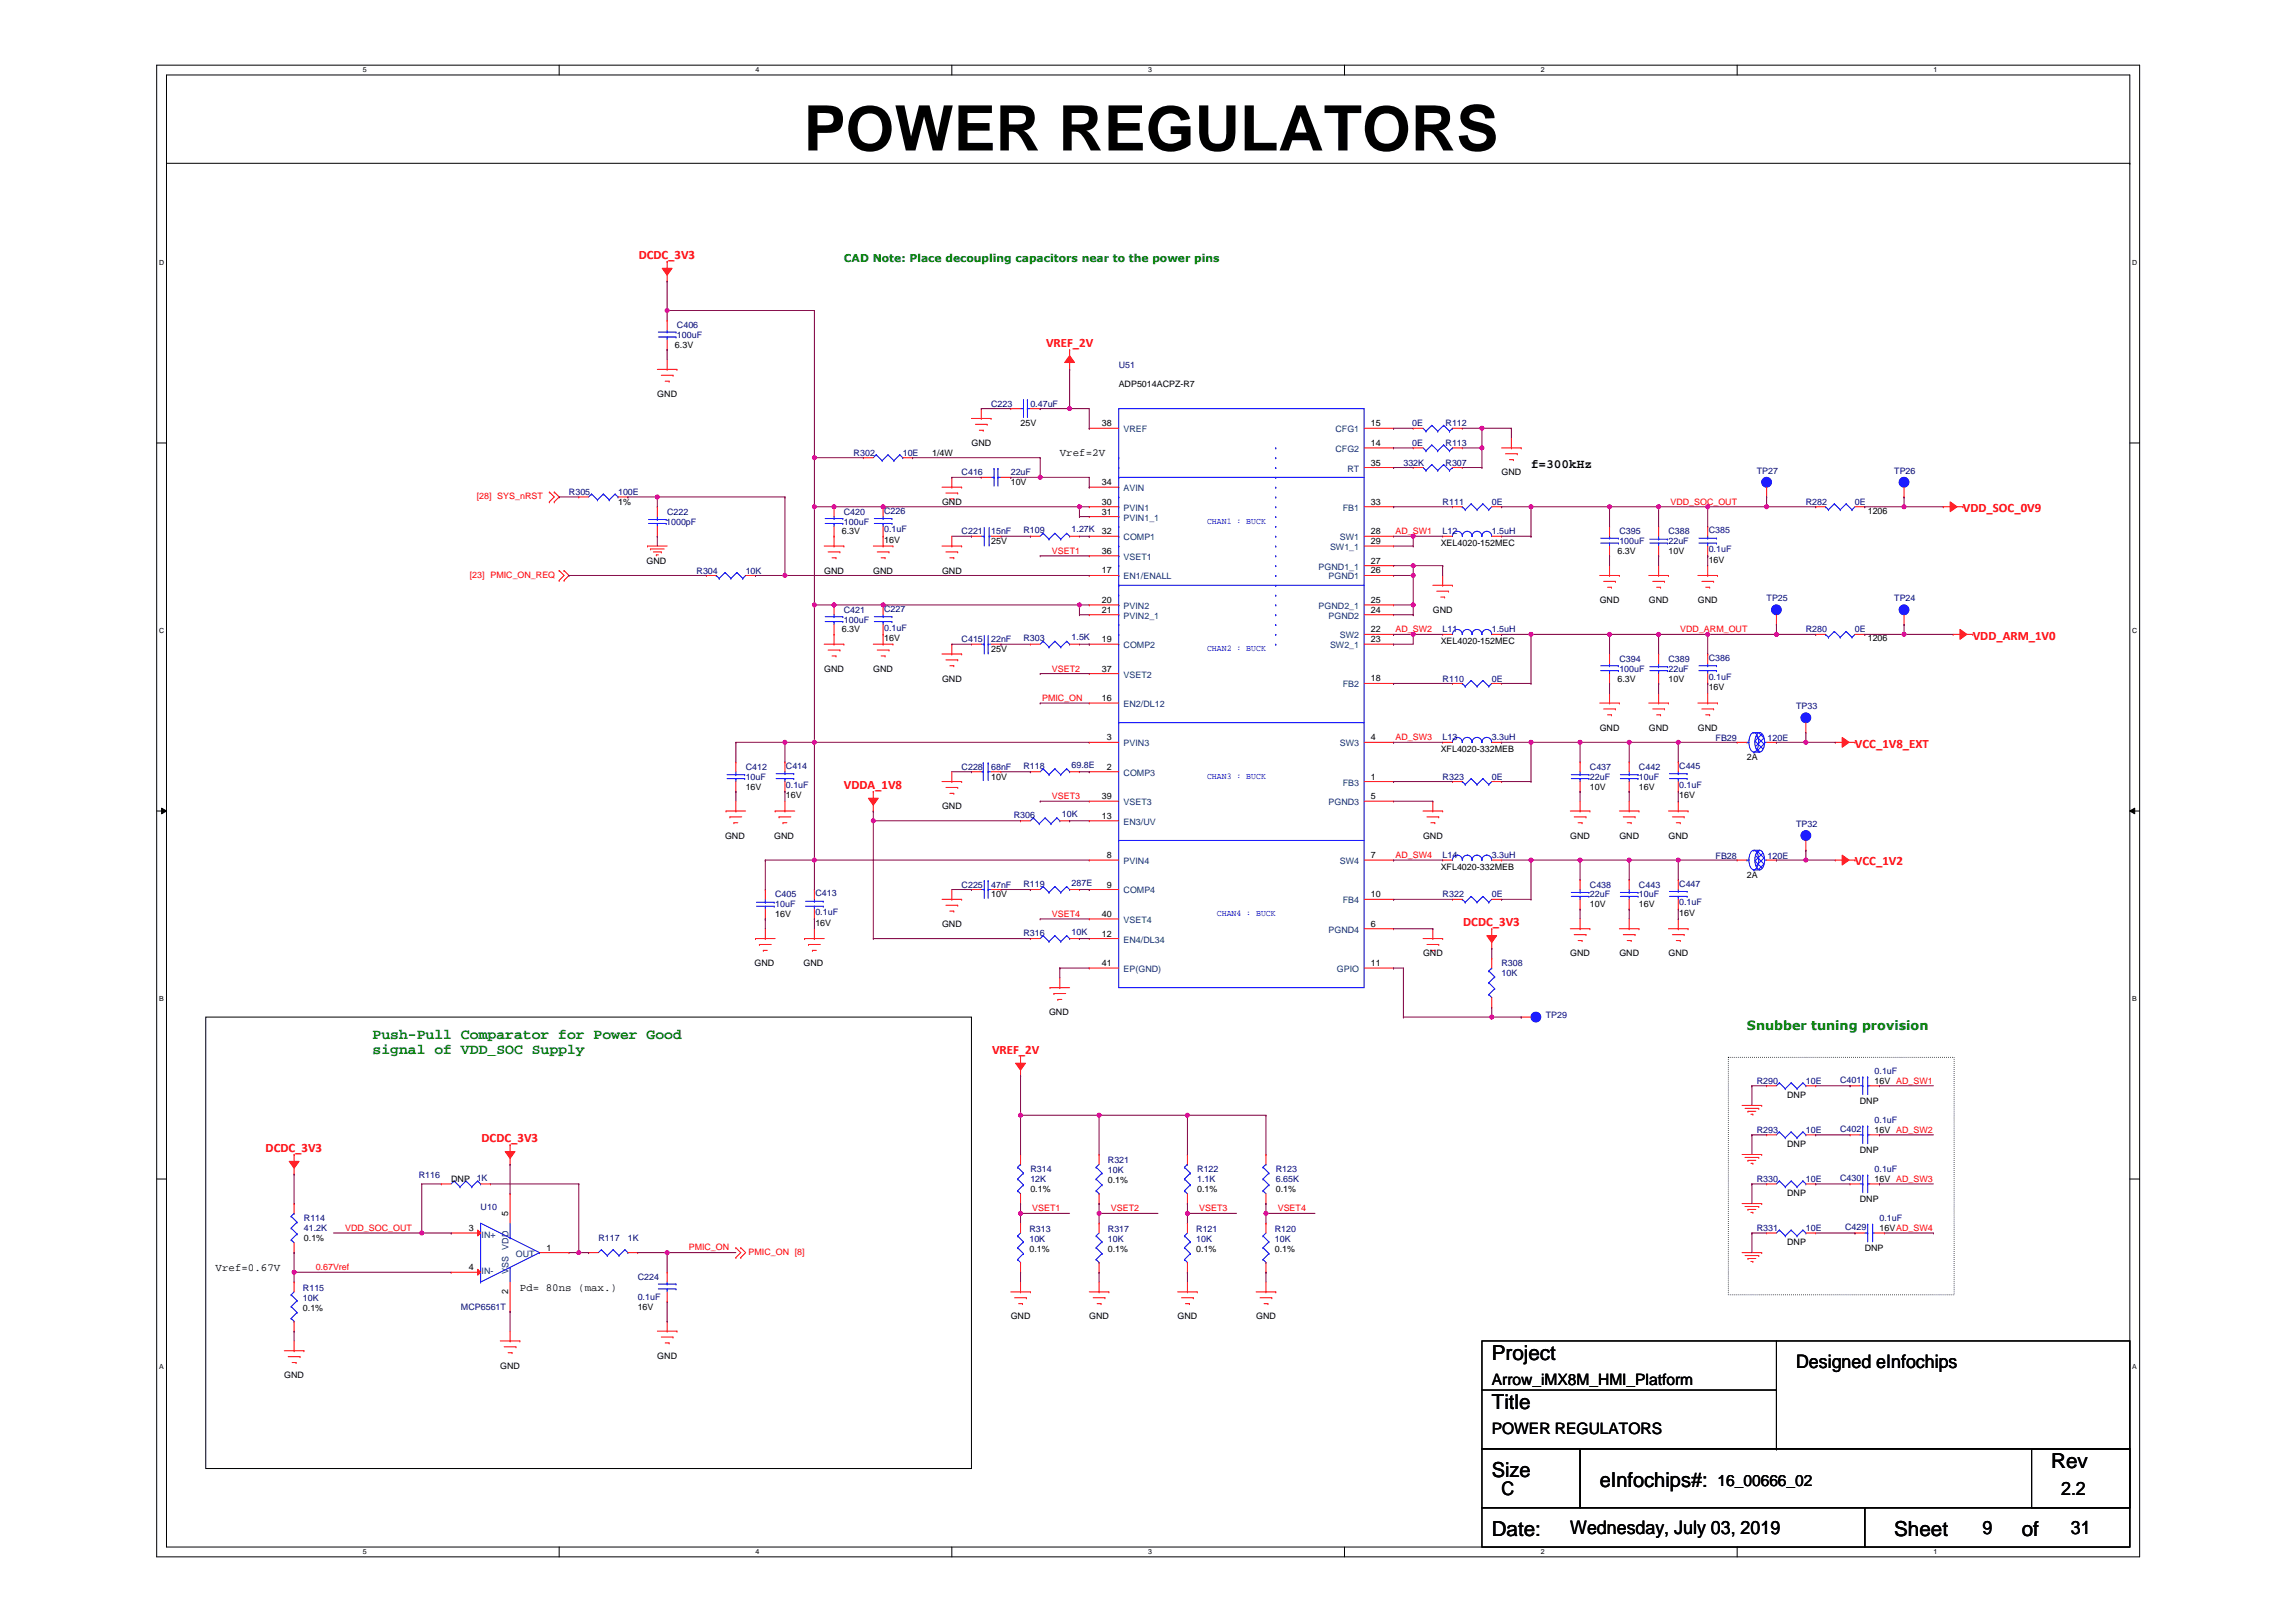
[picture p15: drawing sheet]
<svg xmlns="http://www.w3.org/2000/svg" width="297mm" height="210mm" viewBox="0 0 297 210" stroke-linecap="round" stroke-linejoin="round" font-family="sans-serif">
<defs><g id="words">
<text font-size="8.1" x="104" y="19.5">POWER REGULATORS</text>
<g font-size="2.7">
<text x="193" y="175.9">Project</text>
<text x="193" y="182.3">Title</text>
<text x="193" y="191.2">Size</text>
<text x="265.4" y="189.9">Rev</text>
<text x="207" y="192.5">eInfochips#:</text>
<text x="193" y="198.8">Date:</text>
<text x="245.1" y="198.8">Sheet</text>
<text x="261.6" y="198.8">of</text>
</g>
<g font-size="2.4">
<text x="232.4" y="177">Designed eInfochips</text>
<text x="194.3" y="193.5">C</text>
<text x="266.6" y="193.5">2.2</text>
<text x="203.2" y="198.6">Wednesday, July 03, 2019</text>
<text x="256.5" y="198.6">9</text>
<text x="267.9" y="198.6">31</text>
</g>
<g font-size="2">
<text x="193" y="179.2">Arrow_iMX8M_HMI_Platform</text>
<text x="193" y="185.5">POWER REGULATORS</text>
<text x="222.2" y="192.3">16_00666_02</text>
</g>
<g font-size="1.9" fill="#008000">
<text x="48.2" y="134.5">Push-Pull Comparator for Power Good</text>
<text x="48.2" y="136.4">signal of VDD_SOC Supply</text>
</g>
<g font-size="1.7" fill="#f00">
<text x="82.6" y="33.5">DCDC_3V3</text>
<text x="135.3" y="44.9">VREF_2V</text>
<text x="253.9" y="66.3">VDD_SOC_0V9</text>
<text x="255.2" y="82.8">VDD_ARM_1V0</text>
<text x="240" y="96.7">VCC_1V8_EXT</text>
<text x="109.2" y="102.1">VDDA_1V8</text>
<text x="240" y="112">VCC_1V2</text>
<text x="189.3" y="119.9">DCDC_3V3</text>
<text x="128.3" y="136.4">VREF_2V</text>
<text x="34.4" y="149.1">DCDC_3V3</text>
<text x="62.3" y="147.8">DCDC_3V3</text>
</g>
<text font-size="1.7" x="198.1" y="60.6">f=300kHz</text>
<text font-size="1.7" fill="#008000" x="226" y="133.3">Snubber tuning provision</text>
<text font-size="1.4" fill="#008000" x="109.2" y="34">CAD Note: Place decoupling capacitors near to the power pins</text>
<g font-size="1.4">
<text x="137.1" y="59.1">Vref=2V</text>
<text x="27.9" y="164.5">Vref=0.67V</text>
<text x="67.3" y="167">Pd= 80ns (max.)</text>
</g>
<g font-size="1.1">
<text x="87.3" y="45">6.3V</text>
<text x="85" y="51.4">GND</text>
<text x="144.7" y="50.1">ADP5014ACPZ-R7</text>
<text x="120.6" y="59">1/4W</text>
<text x="125.7" y="57.7">GND</text>
<text x="132" y="55.2">25V</text>
<text x="142.6" y="55.2">38</text>
<text x="177.4" y="57.7">14</text>
<text x="177.4" y="55.2">15</text>
<text x="80" y="65.3">1%</text>
<text x="121.9" y="65.3">GND</text>
<text x="130.8" y="62.8">10V</text>
<text x="142.6" y="65.3">30</text>
<text x="142.6" y="62.8">34</text>
<text x="177.4" y="65.3">33</text>
<text x="177.4" y="60.2">35</text>
<text x="194.3" y="61.5">GND</text>
<text x="108.9" y="69.2">6.3V</text>
<text x="114.4" y="70.3">16V</text>
<text x="128.2" y="70.4">25V</text>
<text x="142.6" y="66.6">31</text>
<text x="142.6" y="69.1">32</text>
<text x="142.6" y="71.7">36</text>
<text x="177.4" y="69.1">28</text>
<text x="177.4" y="70.4">29</text>
<text x="186.4" y="70.7">XEL4020-152MEC</text>
<text x="209.2" y="71.7">6.3V</text>
<text x="215.8" y="71.7">10V</text>
<text x="241.6" y="66.5">1206</text>
<text x="83.6" y="73">GND</text>
<text x="106.6" y="74.2">GND</text>
<text x="113" y="74.2">GND</text>
<text x="121.9" y="74.2">GND</text>
<text x="142.6" y="74.2">17</text>
<text x="177.4" y="74.2">26</text>
<text x="177.4" y="72.9">27</text>
<text x="221.1" y="72.8">16V</text>
<text x="108.9" y="81.9">6.3V</text>
<text x="114.4" y="83">16V</text>
<text x="142.6" y="83.1">19</text>
<text x="142.6" y="78">20</text>
<text x="142.6" y="79.3">21</text>
<text x="177.4" y="81.8">22</text>
<text x="177.4" y="83.1">23</text>
<text x="177.4" y="79.3">24</text>
<text x="177.4" y="78">25</text>
<text x="185.4" y="79.3">GND</text>
<text x="186.4" y="83.4">XEL4020-152MEC</text>
<text x="207" y="78">GND</text>
<text x="213.3" y="78">GND</text>
<text x="219.7" y="78">GND</text>
<text x="241.6" y="83">1206</text>
<text x="106.6" y="86.9">GND</text>
<text x="113" y="86.9">GND</text>
<text x="121.9" y="88.2">GND</text>
<text x="128.2" y="84.4">25V</text>
<text x="142.6" y="86.9">37</text>
<text x="177.4" y="88.2">18</text>
<text x="209.2" y="88.2">6.3V</text>
<text x="215.8" y="88.2">10V</text>
<text x="221.1" y="89.3">16V</text>
<text x="142.6" y="90.7">16</text>
<text x="143.2" y="95.8">3</text>
<text x="177.4" y="95.8">4</text>
<text x="207" y="94.6">GND</text>
<text x="213.3" y="94.6">GND</text>
<text x="219.7" y="94.6">GND</text>
<text x="128.2" y="100.9">10V</text>
<text x="143.2" y="99.6">2</text>
<text x="177.4" y="100.9">1</text>
<text x="186.4" y="97.3">XFL4020-332MEB</text>
<text x="226" y="98.4">2A</text>
<text x="96.5" y="102.2">16V</text>
<text x="101.7" y="103.3">16V</text>
<text x="121.9" y="104.7">GND</text>
<text x="142.6" y="106">13</text>
<text x="142.6" y="103.4">39</text>
<text x="177.4" y="103.4">5</text>
<text x="205.7" y="102.2">10V</text>
<text x="212" y="102.2">16V</text>
<text x="217.2" y="103.3">16V</text>
<text x="93.8" y="108.5">GND</text>
<text x="100.2" y="108.5">GND</text>
<text x="143.2" y="111">8</text>
<text x="177.4" y="111">7</text>
<text x="184.1" y="108.5">GND</text>
<text x="186.4" y="112.6">XFL4020-332MEB</text>
<text x="203.1" y="108.5">GND</text>
<text x="209.5" y="108.5">GND</text>
<text x="215.8" y="108.5">GND</text>
<text x="226" y="113.6">2A</text>
<text x="100.3" y="118.7">16V</text>
<text x="105.5" y="119.8">16V</text>
<text x="121.9" y="120">GND</text>
<text x="128.2" y="116.1">10V</text>
<text x="142.6" y="118.7">40</text>
<text x="143.2" y="114.9">9</text>
<text x="177.4" y="119.9">6</text>
<text x="177.4" y="116.1">10</text>
<text x="205.7" y="117.4">10V</text>
<text x="212" y="117.4">16V</text>
<text x="217.2" y="118.6">16V</text>
<text x="97.6" y="125">GND</text>
<text x="104" y="125">GND</text>
<text x="142.6" y="121.2">12</text>
<text x="142.6" y="125">41</text>
<text x="177.4" y="125">11</text>
<text x="184.1" y="123.8">GND</text>
<text x="203.1" y="123.8">GND</text>
<text x="209.5" y="123.8">GND</text>
<text x="215.8" y="123.8">GND</text>
<text x="135.7" y="131.4">GND</text>
<text x="231.2" y="142">DNP</text>
<text x="240.6" y="142.8">DNP</text>
<text x="242.5" y="140.3">16V AD_SW1</text>
<text x="231.2" y="148.4">DNP</text>
<text x="240.6" y="149.2">DNP</text>
<text x="242.5" y="146.6">16V AD_SW2</text>
<text x="58.4" y="153">DNP</text>
<text x="133.3" y="154.2">0.1%</text>
<text x="143.3" y="153.1">0.1%</text>
<text x="154.9" y="154.2">0.1%</text>
<text x="165" y="154.2">0.1%</text>
<text x="231.2" y="154.7">DNP</text>
<text x="240.6" y="155.5">DNP</text>
<text x="242.5" y="153">16V AD_SW3</text>
<text x="39.3" y="160.6">0.1%</text>
<text x="60.6" y="159.3">3</text>
<text x="65.7" y="157.4" transform="rotate(-90 65.7 157.4)">5</text>
<text x="70.7" y="161.8">1</text>
<text x="133.2" y="162">0.1%</text>
<text x="143.3" y="162">0.1%</text>
<text x="154.8" y="162">0.1%</text>
<text x="164.9" y="162">0.1%</text>
<text x="231.2" y="161.1">DNP</text>
<text x="241.2" y="161.9">DNP</text>
<text x="243.2" y="159.3">16VAD_SW4</text>
<text x="60.6" y="164.4">4</text>
<text x="65.7" y="167.4" transform="rotate(-90 65.7 167.4)">2</text>
<text x="39.2" y="169.6">0.1%</text>
<text x="82.5" y="169.5">16V</text>
<text x="130.8" y="170.8">GND</text>
<text x="140.9" y="170.8">GND</text>
<text x="152.3" y="170.8">GND</text>
<text x="162.5" y="170.8">GND</text>
<text x="36.8" y="178.4">GND</text>
<text x="64.7" y="177.1">GND</text>
<text x="85" y="175.8">GND</text>
</g>
<g font-size="1.1" fill="#000080">
<text x="87.6" y="42.5">C406</text>
<text x="87.6" y="43.8">100uF</text>
<text x="144.7" y="47.6">U51</text>
<text x="128.2" y="52.6">C223</text>
<text x="133.3" y="52.6">0.47uF</text>
<text x="110.4" y="59">R302</text>
<text x="116.8" y="59">10E</text>
<text x="182.7" y="55.2">0E</text>
<text x="182.7" y="57.7">0E</text>
<text x="187" y="55.2">R112</text>
<text x="187" y="57.7">R113</text>
<text x="73.6" y="64.1">R305</text>
<text x="80" y="64.1">100E</text>
<text x="124.4" y="61.5">C416</text>
<text x="130.8" y="61.5">22uF</text>
<text x="181.6" y="60.3">332K</text>
<text x="186.6" y="65.3">R111</text>
<text x="187" y="60.3">R307</text>
<text x="193" y="65.3">0E</text>
<text x="227.3" y="61.3">TP27</text>
<text x="233.6" y="65.3">R282</text>
<text x="240" y="65.3">0E</text>
<text x="245.1" y="61.3">TP26</text>
<text x="86.2" y="67.9">1000pF</text>
<text x="86.3" y="66.6">C222</text>
<text x="109.2" y="66.6">C420</text>
<text x="109.2" y="67.9">100uF</text>
<text x="114.4" y="66.5">C226</text>
<text x="114.4" y="68.9">0.1uF</text>
<text x="124.4" y="69.2">C221</text>
<text x="128.2" y="69.2">15nF</text>
<text x="132.4" y="69">R109</text>
<text x="138.6" y="68.9">1.27K</text>
<text x="186.6" y="69.2">L12</text>
<text x="193" y="69.2">1.5uH</text>
<text x="209.5" y="69.2">C395</text>
<text x="209.5" y="70.4">100uF</text>
<text x="215.8" y="69.2">C388</text>
<text x="215.8" y="70.4">22uF</text>
<text x="221.1" y="69">C385</text>
<text x="221.1" y="71.4">0.1uF</text>
<text x="90.1" y="74.2">R304</text>
<text x="96.5" y="74.2">10K</text>
<text x="228.5" y="77.8">TP25</text>
<text x="245.1" y="77.8">TP24</text>
<text x="109.2" y="79.3">C421</text>
<text x="109.2" y="80.6">100uF</text>
<text x="114.4" y="79.2">C227</text>
<text x="114.4" y="81.6">0.1uF</text>
<text x="124.4" y="83.1">C415</text>
<text x="128.2" y="83.1">22nF</text>
<text x="132.4" y="83">R303</text>
<text x="138.6" y="82.9">1.5K</text>
<text x="186.6" y="81.9">L11</text>
<text x="193" y="81.9">1.5uH</text>
<text x="233.6" y="81.9">R280</text>
<text x="240" y="81.9">0E</text>
<text x="186.6" y="88.2">R110</text>
<text x="193" y="88.2">0E</text>
<text x="209.5" y="85.7">C394</text>
<text x="209.5" y="86.9">100uF</text>
<text x="215.8" y="85.7">C389</text>
<text x="215.8" y="86.9">22uF</text>
<text x="221.1" y="85.5">C386</text>
<text x="221.1" y="87.9">0.1uF</text>
<text x="186.6" y="95.8">L13</text>
<text x="193" y="95.8">3.3uH</text>
<text x="221.9" y="95.9">FB29</text>
<text x="228.7" y="95.9">120E</text>
<text x="232.4" y="91.8">TP33</text>
<text x="96.5" y="99.6">C412</text>
<text x="96.5" y="100.9">10uF</text>
<text x="101.7" y="99.5">C414</text>
<text x="101.7" y="101.9">0.1uF</text>
<text x="124.4" y="99.6">C228</text>
<text x="128.2" y="99.6">68nF</text>
<text x="132.4" y="99.5">R118</text>
<text x="138.6" y="99.4">69.8E</text>
<text x="186.6" y="100.9">R323</text>
<text x="193" y="100.9">0E</text>
<text x="205.7" y="99.6">C437</text>
<text x="205.7" y="100.9">22uF</text>
<text x="212" y="99.6">C442</text>
<text x="212" y="100.9">10uF</text>
<text x="217.2" y="99.5">C445</text>
<text x="217.2" y="101.9">0.1uF</text>
<text x="131.1" y="105.9">R306</text>
<text x="137.4" y="105.7">10K</text>
<text x="232.4" y="107">TP32</text>
<text x="186.6" y="111.1">L14</text>
<text x="193" y="111.1">3.3uH</text>
<text x="221.9" y="111.2">FB28</text>
<text x="228.7" y="111.2">120E</text>
<text x="100.3" y="116.1">C405</text>
<text x="100.3" y="117.4">10uF</text>
<text x="105.5" y="116">C413</text>
<text x="105.5" y="118.4">0.1uF</text>
<text x="124.4" y="114.9">C225</text>
<text x="128.2" y="114.9">47nF</text>
<text x="132.4" y="114.7">R119</text>
<text x="138.6" y="114.6">287E</text>
<text x="186.6" y="116.1">R322</text>
<text x="193" y="116.1">0E</text>
<text x="205.7" y="114.9">C438</text>
<text x="205.7" y="116.1">22uF</text>
<text x="212" y="114.9">C443</text>
<text x="212" y="116.1">10uF</text>
<text x="217.2" y="114.7">C447</text>
<text x="217.2" y="117.2">0.1uF</text>
<text x="132.4" y="121.1">R316</text>
<text x="138.6" y="121">10K</text>
<text x="194.3" y="125">R308</text>
<text x="194.3" y="126.3">10K</text>
<text x="200" y="131.8">TP29</text>
<text x="227.3" y="140.3">R290</text>
<text x="233.6" y="140.3">10E</text>
<text x="238.1" y="140.1">C401</text>
<text x="242.5" y="139">0.1uF</text>
<text x="227.3" y="146.6">R293</text>
<text x="233.6" y="146.6">10E</text>
<text x="238.1" y="146.5">C402</text>
<text x="242.5" y="145.4">0.1uF</text>
<text x="54.2" y="152.5">R116</text>
<text x="61.7" y="152.8">1K</text>
<text x="133.3" y="151.7">R314</text>
<text x="133.3" y="153">12K</text>
<text x="143.3" y="150.6">R321</text>
<text x="143.3" y="151.8">10K</text>
<text x="154.9" y="151.7">R122</text>
<text x="154.9" y="153">1.1K</text>
<text x="165" y="151.7">R123</text>
<text x="165" y="153">6.65K</text>
<text x="227.3" y="153">R330</text>
<text x="233.6" y="153">10E</text>
<text x="238.1" y="152.8">C430</text>
<text x="242.5" y="151.7">0.1uF</text>
<text x="39.3" y="158.1">R114</text>
<text x="39.3" y="159.3">41.2K</text>
<text x="62.2" y="156.5">U10</text>
<text x="77.4" y="160.6">R117</text>
<text x="81.2" y="160.6">1K</text>
<text x="133.2" y="159.4">R313</text>
<text x="133.2" y="160.7">10K</text>
<text x="143.3" y="159.4">R317</text>
<text x="143.3" y="160.7">10K</text>
<text x="154.8" y="159.4">R121</text>
<text x="154.8" y="160.7">10K</text>
<text x="164.9" y="159.4">R120</text>
<text x="164.9" y="160.7">10K</text>
<text x="227.3" y="159.3">R331</text>
<text x="233.6" y="159.3">10E</text>
<text x="238.7" y="159.2">C429</text>
<text x="243.2" y="158.1">0.1uF</text>
<text x="39.2" y="167.1">R115</text>
<text x="82.5" y="165.7">C224</text>
<text x="39.2" y="168.3">10K</text>
<text x="59.6" y="169.5">MCP6561T</text>
<text x="82.5" y="168.2">0.1uF</text>
</g>
<g font-size="1.1" fill="#004080">
<text x="145.4" y="55.9">VREF</text>
<text x="172.8" y="58.5">CFG2</text>
<text x="172.8" y="55.9">CFG1</text>
<text x="145.4" y="63.6">AVIN</text>
<text x="174.3" y="61">RT</text>
<text x="145.4" y="66.1">PVIN1</text>
<text x="145.4" y="67.4">PVIN1_1</text>
<text x="145.4" y="69.9">COMP1</text>
<text x="172.1" y="71.2">SW1_1</text>
<text x="173.3" y="69.9">SW1</text>
<text x="173.7" y="66.1">FB1</text>
<text x="145.4" y="75">EN1/ENALL</text>
<text x="145.4" y="72.4">VSET1</text>
<text x="170.6" y="73.7">PGND1_1</text>
<text x="171.9" y="75">PGND1</text>
<text x="145.4" y="83.9">COMP2</text>
<text x="145.4" y="78.8">PVIN2</text>
<text x="145.4" y="80.1">PVIN2_1</text>
<text x="170.6" y="78.8">PGND2_1</text>
<text x="171.9" y="80.1">PGND2</text>
<text x="172.1" y="83.9">SW2_1</text>
<text x="173.3" y="82.6">SW2</text>
<text x="145.4" y="87.7">VSET2</text>
<text x="173.7" y="89">FB2</text>
<text x="145.4" y="91.5">EN2/DL12</text>
<text x="145.4" y="100.4">COMP3</text>
<text x="145.4" y="96.6">PVIN3</text>
<text x="173.3" y="96.6">SW3</text>
<text x="173.7" y="101.7">FB3</text>
<text x="145.4" y="106.7">EN3/UV</text>
<text x="145.4" y="104.2">VSET3</text>
<text x="171.9" y="104.2">PGND3</text>
<text x="145.4" y="111.8">PVIN4</text>
<text x="173.3" y="111.8">SW4</text>
<text x="145.4" y="115.6">COMP4</text>
<text x="145.4" y="119.4">VSET4</text>
<text x="173.7" y="116.9">FB4</text>
<text x="145.4" y="122">EN4/DL34</text>
<text x="145.4" y="125.8">EP(GND)</text>
<text x="171.9" y="120.7">PGND4</text>
<text x="173" y="125.8">GPIO</text>
<text x="62.3" y="160.2">IN+</text>
<text x="65.8" y="161.7" transform="rotate(-90 65.8 161.7)">VDD</text>
<text x="62.3" y="164.9">IN-</text>
<text x="65.8" y="164.9" transform="rotate(-90 65.8 164.9)">VSS</text>
<text x="66.7" y="162.6">OUT</text>
</g>
<g font-size="1.1" fill="#f00">
<text x="61.7" y="64.6">[28] SYS_nRST</text>
<text x="216.1" y="65.3">VDD_SOC_OUT</text>
<text x="136.1" y="71.7">VSET1</text>
<text x="180.5" y="69.1">AD_SW1</text>
<text x="60.8" y="74.7">[23] PMIC_ON_REQ</text>
<text x="180.5" y="81.8">AD_SW2</text>
<text x="217.4" y="81.8">VDD_ARM_OUT</text>
<text x="136.1" y="86.9">VSET2</text>
<text x="134.8" y="90.7">PMIC_ON</text>
<text x="180.5" y="95.8">AD_SW3</text>
<text x="136.1" y="103.4">VSET3</text>
<text x="180.5" y="111">AD_SW4</text>
<text x="136.1" y="118.7">VSET4</text>
<text x="44.7" y="159.3">VDD_SOC_OUT</text>
<text x="89.1" y="161.8">PMIC_ON</text>
<text x="133.6" y="156.8">VSET1</text>
<text x="143.7" y="156.8">VSET2</text>
<text x="155.1" y="156.8">VSET3</text>
<text x="165.3" y="156.8">VSET4</text>
<text x="40.8" y="164.4">0.67Vref</text>
<text x="96.9" y="162.4">PMIC_ON [8]</text>
</g>
<g font-size="1.1" fill="#00f">
<text x="156.2" y="67.8">CHAN1 : BUCK</text>
<text x="156.2" y="84.3">CHAN2 : BUCK</text>
<text x="156.2" y="100.8">CHAN3 : BUCK</text>
<text x="157.4" y="118.6">CHAN4 : BUCK</text>
</g>
<g font-size=".9">
<text x="46.9" y="9.4">5</text>
<text x="97.7" y="9.4">4</text>
<text x="148.5" y="9.4">3</text>
<text x="199.3" y="9.4">2</text>
<text x="250.1" y="9.4">1</text>
<text x="20.6" y="34.3">D</text>
<text x="275.9" y="34.3">D</text>
<text x="20.6" y="82">C</text>
<text x="275.9" y="82">C</text>
<text x="20.6" y="129.6">B</text>
<text x="275.9" y="129.6">B</text>
<text x="20.6" y="177.2">A</text>
<text x="275.9" y="177.2">A</text>
<text x="46.9" y="201.1">5</text>
<text x="97.7" y="201.1">4</text>
<text x="148.5" y="201.1">3</text>
<text x="199.3" y="201.1">2</text>
<text x="250.1" y="201.1">1</text>
</g>
</g></defs>
<path d="M20.3 8.4h256.5v193.1h-256.5zM21.5 9.7h254v190.5h-254z" fill="none" stroke="#000" stroke-width=".13"/>
<g fill="#fff">
<path d="M46.9 8.6h.5v1h-.5z"/>
<path d="M46.9 200.3h.5v1h-.5z"/>
</g>
<path d="M72.3 8.4v1.3M72.3 200.2v1.3" fill="none" stroke="#000" stroke-width=".13"/>
<g fill="#fff">
<path d="M97.7 8.6h.5v1h-.5z"/>
<path d="M97.7 200.3h.5v1h-.5z"/>
</g>
<path d="M123.1 8.4v1.3M123.1 200.2v1.3" fill="none" stroke="#000" stroke-width=".13"/>
<g fill="#fff">
<path d="M148.5 8.6h.5v1h-.5z"/>
<path d="M148.5 200.3h.5v1h-.5z"/>
</g>
<path d="M173.9 8.4v1.3M173.9 200.2v1.3" fill="none" stroke="#000" stroke-width=".13"/>
<g fill="#fff">
<path d="M199.3 8.6h.5v1h-.5z"/>
<path d="M199.3 200.3h.5v1h-.5z"/>
</g>
<path d="M224.7 8.4v1.3M224.7 200.2v1.3" fill="none" stroke="#000" stroke-width=".13"/>
<g fill="#fff">
<path d="M250.1 8.6h.5v1h-.5z"/>
<path d="M250.1 200.3h.5v1h-.5z"/>
<path d="M20.6 33.5h.6v1h-.6z"/>
<path d="M275.9 33.5h.6v1h-.6z"/>
<path d="M20.6 81.1h.6v1.1h-.6z"/>
<path d="M275.9 81.1h.6v1.1h-.6z"/>
</g>
<path d="M20.3 57.3h1.2M275.5 57.3h1.3" fill="none" stroke="#000" stroke-width=".13"/>
<g fill="#fff">
<path d="M20.6 128.8h.6v1h-.6z"/>
<path d="M275.9 128.8h.6v1h-.6z"/>
</g>
<path d="M20.3 105h1.2M20.9 104.6l.6 .4-.6 .3zM275.5 105l.7-.4v.7zM275.5 105h1.3" fill="none" stroke="#000" stroke-width=".13"/>
<path d="M20.9 104.6l.6 .4-.6 .3zM275.5 105l.7-.4v.7z" fill="#000"/>
<g fill="#fff">
<path d="M20.6 176.4h.6v1h-.6z"/>
<path d="M275.8 176.4h.7v1h-.7z"/>
</g>
<path d="M21.5 21.1h254M275.5 21.1h.1M26.6 131.6h99.1v58.4h-99.1zM20.3 152.6h1.2M275.5 152.6h1.3" fill="none" stroke="#000" stroke-width=".13"/>
<path d="M223.6 136.8h29.2v30.8h-29.2z" fill="none" stroke="#000" stroke-width=".13" stroke-dasharray="0 .3"/>
<path d="M86.3 36.4h.1M86.3 35.5v.9" fill="none" stroke="#f00" stroke-width=".13"/>
<path d="M85.7 34.7h1.2l-.6 .9z" fill-rule="evenodd" fill="#f00"/>
<path d="M85.7 34.7h1.2l-.6 .9zM86.3 33.8h.1M86.3 33.8v1.4M251.4 65.6h.1M251.4 65.6h.9" fill="none" stroke="#f00" stroke-width=".13"/>
<path d="M252.3 64.9l.9 .7-.9 .6z" fill-rule="evenodd" fill="#f00"/>
<g fill="none" stroke="#f00" stroke-width=".13">
<path d="M85 47.8h2.6M85.5 48.6h1.6M86.1 49.3h.5M86.3 47.8h.1M86.3 46.5v1.3M86.6 49.3h.1M87.1 48.6h.1M87.6 47.8h.1M252.3 64.9l.9 .7-.9 .6zM252.6 65.6h1.4M254 65.6h.1M252.7 82.1h.1"/>
<path d="M252.7 82.1h.9"/>
</g>
<path d="M253.6 81.5l.9 .6-.9 .6z" fill-rule="evenodd" fill="#f00"/>
<g fill="none" stroke="#f00" stroke-width=".13">
<path d="M83.8 70.7h.1M83.8 70.7h2.5M84.2 71h.1M84.2 71h1.7M84.5 71.4h1M84.9 71.8h.1M84.9 71.8h.3M85.5 71.4h.1M121.9 70.7h2.5M122.4 71.4h1.5M122.9 72.2h.5M123.1 70.7h.1"/>
<path d="M123.1 69.4v1.3M123.4 72.2h.1M123.9 71.4h.1M124.4 70.7h.1M185.4 75.7h2.5M185.9 76.5h1.5M186.4 77.3h.5M186.6 75.7h.1M186.6 74.5v1.2M186.9 77.3h.1M187.4 76.5h.1M187.9 75.7h.1"/>
<path d="M207 74.5h2.5M207.5 75.2h1.5M208 76h.5M208.2 74.5h.1M208.2 73.2v1.3M208.5 76h.1M209 75.2h.1M209.5 74.5h.1M213.3 74.5h2.5M213.8 75.2h1.5M214.3 76h.5M214.6 74.5h.1"/>
<path d="M214.6 73.2v1.3M214.8 76h.1M215.3 75.2h.1M215.8 74.5h.1M219.7 74.5h2.5M220.2 75.2h1.5M220.7 76h.5M220.9 74.5h.1M220.9 73.2v1.3M221.2 76h.1M221.7 75.2h.1M222.2 74.5h.1"/>
<path d="M121.9 84.6h2.5M122.4 85.4h1.5M122.9 86.2h.5M123.1 84.6h.1M123.1 83.4v1.2M123.1 99.9v1.2M123.4 86.2h.1M123.9 85.4h.1M124.4 84.6h.1M207 91h2.5M207.5 91.7h1.5M208 92.5h.5"/>
<path d="M208.2 91h.1M208.2 89.7v1.3M208.5 92.5h.1M209 91.7h.1M209.5 91h.1M213.3 91h2.5M213.8 91.7h1.5M214.3 92.5h.5M214.6 91h.1M214.6 89.7v1.3M214.8 92.5h.1M215.3 91.7h.1"/>
<path d="M215.8 91h.1M219.7 91h2.5M220.2 91.7h1.5M220.7 92.5h.5M220.9 91h.1M220.9 89.7v1.3M221.2 92.5h.1M221.7 91.7h.1M222.2 91h.1M253.6 81.5l.9 .6-.9 .6zM253.8 82.1h1.4M255.2 82.1h.1"/>
<path d="M121.9 101.1h2.5M121.9 116.4h2.5M122.4 101.9h1.5M122.4 117.1h1.5M122.9 102.7h.5M122.9 117.9h.5M123.1 101.1h.1M123.1 116.4h.1M123.1 115.1v1.3M123.4 102.7h.1M123.4 117.9h.1M123.9 101.9h.1"/>
<path d="M123.9 117.1h.1M124.4 101.1h.1M124.4 116.4h.1M184.1 105h2.5M184.6 105.7h1.5M185.1 106.5h.5M185.4 105h.1M185.4 103.7v1.3M185.6 106.5h.1M186.1 105.7h.1M186.6 105h.1M203.1 105h2.6"/>
<path d="M203.7 105.7h1.5M204.2 106.5h.5M204.4 105h.1M204.4 103.7v1.3M204.4 118.9v1.3M204.7 106.5h.1M205.2 105.7h.1M205.7 105h.1M215.8 105h2.6M216.4 105.7h1.5M216.9 106.5h.5M217.1 105h.1"/>
<path d="M217.1 103.7v1.3M217.1 118.9v1.3M217.4 106.5h.1M217.9 105.7h.1M218.4 105h.1M237.4 111.3h.1M237.4 111.3h.9M135.8 127.8h.1M135.8 127.8h2.6M136.3 128.6h.1M136.3 128.6h1.6M136.9 129.3h.1"/>
<path d="M136.9 129.3h.5M137.1 127.8h.1M137.1 126.5v1.3M184.1 121.5h2.5M184.6 122.2h1.5M185.1 123h.5M185.4 121.5h.1M185.4 120.2v1.3M185.6 123h.1M186.1 122.2h.1M186.6 121.5h.1M203.1 120.2h2.6"/>
<path d="M203.7 121h1.5M204.2 121.7h.5M204.4 120.2h.1M204.7 121.7h.1M205.2 121h.1M205.7 120.2h.1M215.8 120.2h2.6M216.4 121h1.5M216.9 121.7h.5M217.1 120.2h.1M217.4 121.7h.1M217.9 121h.1"/>
<path d="M218.4 120.2h.1M130.8 167.2h2.5M131.3 167.9h1.5M131.8 168.7h.5M132 167.2h.1M132 165.9v1.3M132.3 168.7h.1M132.8 167.9h.1M133.3 167.2h.1M140.9 167.2h2.6M141.4 167.9h1.6M141.9 168.7h.5"/>
<path d="M142.2 167.2h.1M142.2 165.9v1.3M142.4 168.7h.1M143 167.9h.1M143.5 167.2h.1M152.4 167.2h2.5M152.9 167.9h1.5M153.4 168.7h.5M153.6 167.2h.1M153.6 165.9v1.3M153.9 168.7h.1M154.4 167.9h.1"/>
<path d="M154.9 167.2h.1M162.5 167.2h2.6M163 167.9h1.5M163.5 168.7h.5M163.8 167.2h.1M163.8 165.9v1.3M164 168.7h.1M164.5 167.9h.1M165.1 167.2h.1"/>
</g>
<path d="M238.3 110.7l.9 .6-.9 .6z" fill-rule="evenodd" fill="#f00"/>
<path d="M237.4 96.1h.1M237.4 96.1h.9M238.3 110.7l.9 .6-.9 .6zM238.6 111.3h1.4M240 111.3h.1" fill="none" stroke="#f00" stroke-width=".13"/>
<path d="M238.3 95.4l.9 .7-.9 .6z" fill-rule="evenodd" fill="#f00"/>
<g fill="none" stroke="#f00" stroke-width=".13">
<path d="M125.7 54.2h2.5M126.2 54.9h1.5M126.7 55.7h.5M126.9 54.2h.1M126.9 52.9v1.3M127.2 55.7h.1M127.7 54.9h.1M128.2 54.2h.1M194.3 58h2.5M194.8 58.7h1.5M195.3 59.5h.5M195.5 58h.1"/>
<path d="M195.5 56.7v1.3M195.8 59.5h.1M196.3 58.7h.1M196.8 58h.1M238.3 95.4l.9 .7-.9 .6zM238.6 96.1h1.4M240 96.1h.1M132 139.2h.1M132 138.4v.8"/>
</g>
<path d="M131.4 137.6h1.3l-.7 .9z" fill-rule="evenodd" fill="#f00"/>
<path d="M138.4 47.8h.1M138.4 46.9v.9M131.4 137.6h1.3l-.7 .9zM132 136.7h.1M132 136.7v1.4" fill="none" stroke="#f00" stroke-width=".13"/>
<path d="M138.4 46l.6 .9h-1.3z" fill-rule="evenodd" fill="#f00"/>
<g fill="none" stroke="#f00" stroke-width=".13">
<path d="M138.4 46l.6 .9h-1.3zM138.4 45.3h.1M138.4 45.3v1.4M106.6 70.7h2.6M107.1 71.4h1.6M107.6 72.2h.6M107.9 70.7h.1M107.9 69.4v1.3M108.2 72.2h.1M108.7 71.4h.1M109.2 70.7h.1M113 70.7h2.5"/>
<path d="M113.5 71.4h1.5M114 72.2h.5M114.3 70.7h.1M114.3 69.4v1.3M114.5 72.2h.1M115 71.4h.1M115.5 70.7h.1M121.9 63h2.5M122.4 63.8h1.5M122.9 64.6h.5M123.1 63h.1M123.1 61.8v1.2"/>
<path d="M123.4 64.6h.1M123.9 63.8h.1M124.4 63h.1M106.6 83.4h2.6M107.1 84.1h1.6M107.6 84.9h.6M107.9 83.4h.1M107.9 82.1v1.3M108.2 84.9h.1M108.7 84.1h.1M109.2 83.4h.1M113 83.4h2.5"/>
<path d="M113.5 84.1h1.5M114 84.9h.5M114.3 83.4h.1M114.3 82.1v1.3M114.5 84.9h.1M115 84.1h.1M115.5 83.4h.1M93.9 105h.1M93.9 105h2.6M94.4 105.7h.1M94.4 105.7h1.6M94.9 106.5h.1"/>
<path d="M94.9 106.5h.6M95.2 105h.1M95.2 103.7v1.3M100.3 105h.1M100.3 105h2.5M100.8 105.7h.1M100.8 105.7h1.5M101.3 106.5h.1M101.3 106.5h.5M101.6 105h.1M101.6 103.7v1.3M209.5 105h2.5"/>
<path d="M210 105.7h1.5M210.5 106.5h.5M210.8 105h.1M210.8 103.7v1.3M210.8 118.9v1.3M211 106.5h.1M211.5 105.7h.1M212 105h.1M97.7 121.5h.1M97.7 121.5h2.6M98.2 122.2h.1M98.2 122.2h1.6"/>
<path d="M98.8 123h.1M98.8 123h.5M99 121.5h.1M99 120.2v1.3M104.1 121.5h.1M104.1 121.5h2.5M104.6 122.2h.1M104.6 122.2h1.5M105.1 123h.1M105.1 123h.5M105.4 121.5h.1M105.4 120.2v1.3"/>
<path d="M209.5 120.2h2.5M210 121h1.5M210.5 121.7h.5M210.8 120.2h.1M211 121.7h.1M211.5 121h.1M212 120.2h.1M66 150.7h.1M66 149.8v.9M225.4 143.1h2.5M225.4 149.4h2.5M225.4 155.8h2.5"/>
<path d="M225.8 143.4h1.7M225.8 149.8h1.7M225.8 156.1h1.7M226.1 143.8h.1M226.1 150.2h.1M226.1 156.5h.1M226.1 143.8h1.1M226.1 150.2h1.1M226.1 156.5h1.1M226.5 144.2h.3M226.5 150.5h.3M226.5 156.9h.3"/>
<path d="M226.8 144.2h.1M226.8 150.5h.1M226.8 156.9h.1M227.5 143.4h.1M227.5 149.8h.1M227.5 156.1h.1M227.9 143.1h.1M227.9 149.4h.1M227.9 155.8h.1M64.7 173.5h2.6M65.2 174.3h1.6M65.7 175.1h.5"/>
<path d="M66 173.5h.1M66 172.3v1.2M66.2 175.1h.1M66.8 174.3h.1M67.3 173.5h.1M225.4 162.1h2.5M225.8 162.5h1.7M226.1 162.9h.1M226.1 162.9h1.1M226.5 163.2h.3M226.8 163.2h.1M227.5 162.5h.1"/>
<path d="M227.9 162.1h.1"/>
</g>
<path d="M65.4 149h1.2l-.6 .9z" fill-rule="evenodd" fill="#f00"/>
<path d="M113 105h.1M113 104.1v.9M65.4 149h1.2l-.6 .9zM66 148.1h.1M66 148.1v1.4" fill="none" stroke="#f00" stroke-width=".13"/>
<path d="M112.3 103.3h1.3l-.6 .9z" fill-rule="evenodd" fill="#f00"/>
<g fill="none" stroke="#f00" stroke-width=".13">
<path d="M112.3 103.3h1.3l-.6 .9zM113 102.4h.1M113 102.4v1.4M38.1 151.9h.1M38.1 151.1v.8M85 172.3h2.6M85.5 173h1.6M86.1 173.8h.5M86.3 172.3h.1M86.3 171v1.3M86.6 173.8h.1M87.1 173h.1"/>
<path d="M87.6 172.3h.1"/>
</g>
<path d="M37.4 150.3h1.3l-.6 .9z" fill-rule="evenodd" fill="#f00"/>
<g fill="none" stroke="#f00" stroke-width=".13">
<path d="M193 122.7h.1M193 121.8v.9M37.4 150.3h1.3l-.6 .9zM38.1 149.4h.1M38.1 149.4v1.4M36.8 174.8h2.5M37.3 175.6h1.5M37.8 176.3h.5M38.1 174.8h.1M38.1 173.5v1.3M38.3 176.3h.1M38.8 175.6h.1"/>
<path d="M39.3 174.8h.1"/>
</g>
<path d="M192.4 121.1h1.2l-.6 .9z" fill-rule="evenodd" fill="#f00"/>
<g fill="none" stroke="#f00" stroke-width=".13">
<path d="M86.3 41.5h.1M86.3 45.3h.1M86.3 41.5v1.2M86.3 44v1.3M71.1 64.9h.1M71.1 63.7h.1M71.1 63.7l.6 .6-.6 .6M71.7 63.7h.1M71.7 64.9h.1M71.7 63.7l.6 .6-.6 .6M72.3 75.1h.1M72.3 73.8h.1"/>
<path d="M72.3 73.8l.7 .7-.7 .6M73 73.8h.1M73 75.1h.1M73 73.8l.6 .7-.6 .6M214.6 68.1h.1M214.6 71.9h.1M214.6 68.1v1.3M214.6 70.7v1.2M95.2 98.6h.1M95.2 98.6v1.3M133.3 99.9h.1M133.3 99.9h1.3"/>
<path d="M138.4 99.9h1.3M139.7 99.9h.1M208.2 84.6h.1M208.2 88.4h.1M208.2 84.6v1.3M208.2 87.2v1.2M95.2 102.4h.1M95.2 101.1v1.3M99 115.1h.1M99 118.9h.1M99 115.1v1.3M99 117.7v1.2"/>
<path d="M210.8 113.8h.1M210.8 117.7h.1M210.8 113.8v1.3M210.8 116.4v1.3M217.1 113.8h.1M217.1 117.7h.1M217.1 113.8v1.3M217.1 116.4v1.3M192.4 121.1h1.2l-.6 .9zM193 120.2h.1M193 120.2v1.4M95.2 161.5h.1"/>
<path d="M95.2 162.7h.1M95.2 161.5l.6 .6-.6 .6M95.8 161.5h.1M95.8 162.7h.1M95.8 161.5l.7 .6-.7 .6"/>
</g>
<path d="M191.7 173.5h83.8v14h-83.8zM191.7 179.9h38.1M229.8 179.9h.1M229.8 173.5v14M191.7 187.5h12.7v7.6h-12.7zM191.7 195.1h49.6v5.1h-49.6zM204.4 187.5h71.1v7.6h-71.1zM229.8 187.5h.1M241.3 195.1h34.2v5.1h-34.2zM262.8 187.5h12.7v7.6h-12.7z" fill="none" stroke="#000" stroke-width=".13"/>
<g fill="none" stroke="#00f" stroke-width=".13">
<path d="M85.2 43.6h2.3M85.2 43h2.3M86.3 43h.1M86.3 43.6h.1M86.3 42.7v.3M86.3 43.6v.4M87.5 43.6h.1M87.5 43h.1M213.4 70.3h2.3M213.4 69.8h2.3M214.6 70.3h.1M214.6 69.8h.1"/>
<path d="M214.6 69.4v.4M214.6 70.3v.4M215.7 70.3h.1M215.7 69.8h.1M95.2 99.9v.4M135 99.5h.1M135 99.5l-.4 .4M135 99.5l.7 .8M136.5 99.5h.1M136.5 99.5l-.8 .8M136.5 99.5l.7 .8M138 99.5h.1"/>
<path d="M138 99.5l-.8 .8M138 99.5l.4 .4M138.4 99.9h.1M207.1 86.8h2.3M207.1 86.2h2.3M208.2 86.2h.1M208.2 86.8h.1M208.2 85.9v.3M208.2 86.8v.4M209.4 86.8h.1M209.4 86.2h.1M94.1 100.8h2.2"/>
<path d="M94.1 100.3h2.2M95.2 100.8h.1M95.2 100.3h.1M95.2 100.8v.3M96.3 100.8h.1M96.3 100.3h.1M97.9 117.3h2.3M97.9 116.8h2.3M99 117.3h.1M99 116.8h.1M99 116.4v.4M99 117.3v.4"/>
<path d="M100.2 117.3h.1M100.2 116.8h.1M135.7 100.3h.1M137.2 100.3h.1M209.6 116h2.3M209.6 115.5h2.3M210.8 116h.1M210.8 115.5h.1M210.8 115.1v.4M210.8 116v.4M211.9 116h.1M211.9 115.5h.1"/>
<path d="M216 116h2.3M216 115.4h2.3M217.1 115.4h.1M217.1 116h.1M217.1 115.1v.3M217.1 116v.4M218.3 116h.1M218.3 115.4h.1"/>
</g>
<path d="M227.4 110.1l.3-.1a1.13 1.13 0 0 1 .6 1.3 1.14 1.14 0 0 1-.6 1.3 1.14 1.14 0 0 1-.7-1.3l.1-.5z" fill-rule="evenodd" fill="#fff"/>
<path d="M227.4 110.1l.3-.1a1.13 1.13 0 0 1 .6 1.3 1.14 1.14 0 0 1-.6 1.3 1.14 1.14 0 0 1-.7-1.3l.1-.5z" fill-rule="evenodd" fill="#00f"/>
<g fill="none" stroke="#00f" stroke-width=".13">
<path d="M83.9 67.7h2.3M83.9 67.2h2.3M85 67.7h.1M85 67.2h.1M85 66.9v.3M85 67.7v.4M86.2 67.7h.1M86.2 67.2h.1M92.7 74.5h.1M92.7 74.5l.3 .4M93 74.9h.1M93.8 74.1h.1"/>
<path d="M93.8 74.1l.8 .8M93.8 74.1l-.8 .8M94.6 74.9h.1M95.3 74.1h.1M95.3 74.1l.8 .8M95.3 74.1l-.7 .8M96.1 74.9h.1M96.5 74.5l-.4 .4M101.6 99.9v.2M135 83h.1M135 83l-.4 .4M135 83l.7 .7"/>
<path d="M135.7 83.7h.1M136.5 83h.1M136.5 83l-.8 .7M136.5 83l.7 .7M137.2 83.7h.1M138 83h.1M138 83l-.8 .7M138 83l.4 .4M138.4 83.4h.1M217.1 99.9v.2M219.8 86.8h2.3M219.8 86.2h2.3"/>
<path d="M220.9 86.2h.1M220.9 86.8h.1M220.9 85.9v.3M220.9 86.8v.4M222.1 86.8h.1M222.1 86.2h.1M100.4 100.8h2.3M100.4 100.1h2.3M101.6 100.1h.1M101.6 100.8h.1M101.6 100.8v.3M102.7 100.8h.1"/>
<path d="M102.7 100.1h.1M104.2 117.3h2.3M104.2 116.6h2.3M105.4 116.6h.1M105.4 117.3h.1M105.4 116.4v.2M105.4 117.3v.4M106.5 117.3h.1M106.5 116.6h.1M216 100.8h2.3M216 100.1h2.3M217.1 100.1h.1"/>
<path d="M217.1 100.8h.1M217.1 100.8v.3M218.3 100.8h.1M218.3 100.1h.1M226 111.3h.1M226 111.3h.3M226.6 110.1l.3-.1a1.13 1.13 0 0 1 .6 1.3 1.14 1.14 0 0 1-.6 1.3 1.14 1.14 0 0 1-.6-1.3v-.5zM226.9 112.6h.1M226.9 110h.1M226.9 112.6h.8M226.9 110h.8M227.4 110.1l.3-.1a1.13 1.13 0 0 1 .6 1.3 1.14 1.14 0 0 1-.6 1.3 1.14 1.14 0 0 1-.7-1.3l.1-.5z"/>
<path d="M228.3 111.3h.1M228.3 111.3h.3M192.6 128.7h.1M192.6 127.2h.1M192.6 125.7h.1M192.6 128.7l.4 .4M192.6 127.2l.8 .7M192.6 125.7l.8 .7M193 125.3h.1M193 125.3l-.4 .4M193.4 127.9h.1M193.4 126.4h.1"/>
<path d="M193.4 127.9l-.8 .8M193.4 126.4l-.8 .8M77.8 161.7h.1M77.8 161.7l-.4 .4M77.8 161.7l.8 .8M78.6 162.5h.1M79.3 161.7h.1M79.3 161.7l-.7 .8M79.3 161.7l.8 .8M80.1 162.5h.1M80.8 161.7h.1M80.8 161.7l-.7 .8"/>
<path d="M80.8 161.7l.4 .4M81.2 162.1h.1"/>
</g>
<g fill="none" stroke="#f00" stroke-width=".13">
<path d="M85 65.6h.1M85 69.4h.1M85 65.6v1.3M85 68.1v1.3M91.4 74.5h.1M91.4 74.5h1.3M96.5 74.5h1.2M97.7 74.5h.1M101.6 98.6h.1M101.6 98.6v1.3M133.3 83.4h.1M133.3 83.4h1.3"/>
<path d="M138.4 83.4h1.3M139.7 83.4h.1M217.1 98.6h.1M217.1 98.6v1.3M220.9 84.6h.1M220.9 88.4h.1M220.9 84.6v1.3M220.9 87.2v1.2M101.6 102.4h.1M101.6 101.1v1.3M105.4 115.1h.1M105.4 118.9h.1"/>
<path d="M105.4 115.1v1.3M105.4 117.7v1.2M217.1 102.4h.1M217.1 101.1v1.3M224.7 111.3h.1M224.7 111.3h1.3M228.6 111.3h1.2M229.8 111.3h.1M193 130.4h.1M193 124h.1M193 124v1.3M193 129.1v1.3"/>
<path d="M76.2 162.1h.1M76.2 162.1h1.2M81.2 162.1h1.3M82.5 162.1h.1"/>
</g>
<circle cx="233.6" cy="92.9" r=".63" fill="#00f"/>
<g fill="none" stroke="#00f" stroke-width=".13">
<path d="M113.4 58.9h.1M113.4 58.9l-.4 .3M113.4 58.9l.7 .7M114.1 59.6h.1M114.9 58.9h.1M114.9 58.9l-.8 .7M114.9 58.9l.7 .7M115.6 59.6h.1M116.4 58.9h.1M116.4 58.9l-.8 .7M116.4 58.9l.4 .3M116.8 59.2h.1"/>
<path d="M106.8 79.8h2.2M107.9 79.8h.1M107.9 79.6v.2M109 79.8h.1M135 69h.1M135 69l-.4 .4M135 69l.7 .8M135.7 69.8h.1M136.5 69h.1M136.5 69l-.8 .8M136.5 69l.7 .8M137.2 69.8h.1"/>
<path d="M138 69h.1M138 69l-.8 .8M138 69l.4 .4M138.4 69.4h.1M189.2 65.6h.1M189.2 65.6l.4 .4M189.6 66h.1M190.3 65.2h.1M190.3 65.2l.8 .8M190.3 65.2l-.7 .8M191.1 66h.1M191.8 65.2h.1"/>
<path d="M191.8 65.2l.8 .8M191.8 65.2l-.7 .8M192.6 66h.1M193 65.6l-.4 .4M207.1 70.3h2.3M207.1 69.6h2.3M208.2 69.6h.1M208.2 70.3h.1M208.2 69.4v.2M208.2 70.3v.4M209.4 70.3h.1M209.4 69.6h.1"/>
<path d="M236.2 65.6h.1M236.2 65.6l.4 .4M236.6 66h.1M237.3 65.2h.1M237.3 65.2l.8 .8M237.3 65.2l-.7 .8M238.1 66h.1M238.8 65.2h.1M238.8 65.2l.8 .8M238.8 65.2l-.7 .8M239.6 66h.1M240 65.6l-.4 .4"/>
<path d="M106.8 80.4h2.2M107.9 80.4h.1M107.9 80.4v.4M109 80.4h.1M126.9 99.9h.3M126.9 83.4h.4M127.2 99.9h.1M127.2 98.7h.1M127.2 98.7v2.3M127.3 84.5h.1M127.3 83.4h.1M127.3 82.2v2.3"/>
<path d="M127.8 98.7h.1M127.8 99.9h.1M127.8 84.5h.1M127.8 83.4h.1M127.8 82.2v2.3M127.8 98.7v2.3M127.8 99.9h.4M127.8 83.4h.4M187.9 96.1a.63 .63 0 0 1 .6-.7 .63 .63 0 0 1 .7 .7 .63 .63 0 0 1 .6-.7 .63 .63 0 0 1 .6 .7 .63 .63 0 0 1 .7-.7 .63 .63 0 0 1 .6 .7M191.7 96.1a.63 .63 0 0 1 .7-.7 .63 .63 0 0 1 .6 .7M210.8 99.9v.4M126.9 115.1h.4"/>
<path d="M127.3 114h.1M127.3 115.1h.1M127.3 114v2.3M127.8 114h.1M127.8 115.1h.1M127.8 114v2.3M127.8 115.1h.4M133.7 105.8h.1M133.7 105.8l-.4 .4M133.7 105.8l.7 .8M134.4 106.6h.1M135.2 105.8h.1"/>
<path d="M135.2 105.8l-.8 .8M135.2 105.8l.8 .8M136 106.6h.1M136.7 105.8h.1M136.7 105.8l-.7 .8M136.7 105.8l.4 .4M137.1 106.2h.1M209.6 100.8h2.3M209.6 100.3h2.3M210.8 100.8h.1M210.8 100.3h.1M210.8 100.8v.3"/>
<path d="M211.9 100.8h.1M211.9 100.3h.1M37.7 158.9h.1M37.7 157.4h.1M37.7 158.9l.7 .8M37.7 157.4l.7 .8M38.1 157h.1M38.1 157l-.4 .4M38.4 159.7h.1M38.4 158.2h.1M38.4 159.7l-.7 .8M38.4 158.2l-.7 .7"/>
<path d="M141.8 151.1h.1M141.8 152.6h.1M141.8 154.1h.1M141.8 151.1l.8 .7M141.8 152.6l.8 .7M141.8 154.1l.4 .4M142.2 154.5h.1M142.2 150.7l-.4 .4M142.6 151.8h.1M142.6 153.3h.1M142.6 151.8l-.8 .8M142.6 153.3l-.8 .8"/>
<path d="M153.2 154.1h.1M153.2 152.6h.1M153.2 151.1h.1M153.2 154.1l.4 .4M153.2 152.6l.8 .7M153.2 151.1l.8 .7M153.6 150.7h.1M153.6 150.7l-.4 .4M154 153.3h.1M154 151.8h.1M154 153.3l-.8 .8M154 151.8l-.8 .8"/>
<path d="M163.4 159.9h.1M163.4 159.9l.8 .8M163.8 159.6l-.4 .3M240.6 146.9h.4M241 145.7h.1M241 146.9h.1M241 145.7v2.3M241.6 146.9h.1M241.6 145.7h.1M241.6 146.9h.3M241.6 145.7v2.3M37.7 160.5h.1"/>
<path d="M37.7 160.5l.4 .3M85.2 166.8h2.3M85.2 166.2h2.3M86.3 166.2h.1M86.3 166.8h.1M86.3 165.9v.3M86.3 166.8v.4M87.5 166.8h.1M87.5 166.2h.1M163.4 161.5h.1M163.4 163h.1M163.4 161.5l.8 .7"/>
<path d="M163.4 163l.4 .4M163.8 163.4h.1M164.2 160.7h.1M164.2 162.2h.1M164.2 160.7l-.8 .8M164.2 162.2l-.8 .8"/>
<circle cx="233.6" cy="92.9" r=".63"/>
</g>
<g fill="none" stroke="#f00" stroke-width=".13">
<path d="M111.7 59.2h.1M111.7 59.2h1.3M116.8 59.2h1.3M118.1 59.2h.1M107.9 78.3h.1M107.9 78.3v1.3M133.3 69.4h.1M133.3 69.4h1.3M138.4 69.4h1.3M139.7 69.4h.1M187.9 65.6h.1M187.9 65.6h1.3"/>
<path d="M193 65.6h1.3M194.3 65.6h.1M208.2 68.1h.1M208.2 71.9h.1M208.2 68.1v1.3M208.2 70.7v1.2M234.9 65.6h.1M234.9 65.6h1.3M240 65.6h1.3M241.3 65.6h.1M107.9 82.1h.1M107.9 80.8v1.3"/>
<path d="M125.7 99.9h.1M125.7 83.4h.1M125.7 99.9h1.2M125.7 83.4h1.2M128.2 99.9h1.3M128.2 83.4h1.3M129.5 99.9h.1M129.5 83.4h.1M186.6 96.1h.1M186.6 96.1h1.3M193 96.1h1.3M194.3 96.1h.1"/>
<path d="M210.8 98.6h.1M210.8 98.6v1.3M233.6 94.8h.1M233.6 93.5v1.3M125.7 115.1h.1M125.7 115.1h1.2M128.2 115.1h1.3M129.5 115.1h.1M132 106.2h.1M132 106.2h1.3M137.1 106.2h1.3M138.4 106.2h.1"/>
<path d="M210.8 102.4h.1M210.8 101.1v1.3M38.1 155.8h.1M38.1 155.8v1.2M142.2 149.4h.1M142.2 155.8h.1M142.2 149.4v1.3M142.2 154.5v1.3M153.6 155.8h.1M153.6 149.4h.1M153.6 149.4v1.3M153.6 154.5v1.3"/>
<path d="M163.8 158.3h.1M163.8 158.3v1.3M239.3 146.9h.1M239.3 146.9h1.3M241.9 146.9h1.3M243.2 146.9h.1M38.1 162.1h.1M38.1 160.8v1.3M86.3 164.6h.1M86.3 168.5h.1M86.3 164.6v1.3M86.3 167.2v1.3"/>
<path d="M163.8 164.6h.1M163.8 163.4v1.2"/>
</g>
<circle cx="233.6" cy="108.1" r=".63" fill="#00f"/>
<g fill="none" stroke="#00f" stroke-width=".13">
<path d="M132 52.9h.4M132.4 51.7h.1M132.4 52.9h.1M132.4 51.7v2.3M132.9 51.7h.1M132.9 52.9h.1M132.9 51.7v2.3M132.9 52.9h.4M113.1 79.8h2.3M114.3 79.8h.1M114.3 79.6v.2M115.4 79.8h.1"/>
<path d="M113.1 80.4h2.3M114.3 80.4h.1M114.3 80.4v.4M115.4 80.4h.1M58.8 152.8h.1M58.8 152.8l-.4 .4M58.8 152.8l.7 .8M59.5 153.6h.1M60.3 152.8h.1M60.3 152.8l-.8 .8M60.3 152.8l.7 .8M61 153.6h.1"/>
<path d="M61.8 152.8h.1M61.8 152.8l-.8 .8M61.8 152.8l.4 .4M62.2 153.2h.1M153.2 159.9h.1M153.2 159.9l.8 .8M153.6 159.6l-.4 .3M153.2 161.5h.1M153.2 163h.1M153.2 161.5l.8 .7M153.2 163l.4 .4M153.6 163.4h.1"/>
<path d="M154 160.7h.1M154 162.2h.1M154 160.7l-.8 .8M154 162.2l-.8 .8"/>
<circle cx="233.6" cy="108.1" r=".63"/>
</g>
<g fill="none" stroke="#f00" stroke-width=".13">
<path d="M130.8 52.9h.1M130.8 52.9h1.2M133.3 52.9h1.3M134.6 52.9h.1M114.3 78.3h.1M114.3 78.3v1.3M114.3 82.1h.1M114.3 80.8v1.3M233.6 110h.1M233.6 108.8v1.2M57.1 153.2h.1M57.1 153.2h1.3"/>
<path d="M62.2 153.2h1.3M63.5 153.2h.1M153.6 158.3h.1M153.6 158.3v1.3M153.6 164.6h.1M153.6 163.4v1.2"/>
</g>
<circle cx="246.3" cy="62.4" r=".63" fill="#00f"/>
<g fill="none" stroke="#00f" stroke-width=".13">
<path d="M184.1 55.4l.4 .4M184.5 55.8h.1M185.2 55h.1M185.2 55l-.7 .8M185.2 55l.8 .8M186 55.8h.1M186.8 55h.1M186.8 55l-.8 .8M186.8 55l.7 .8M187.5 55.8h.1M187.9 55.4h.1M187.9 55.4l-.4 .4"/>
<path d="M189.2 88.4h.1M189.2 88.4l.4 .4M189.6 88.8h.1M190.3 88.1h.1M190.3 88.1l.8 .7M190.3 88.1l-.7 .7M191.1 88.8h.1M191.8 88.1h.1M191.8 88.1l.8 .7M191.8 88.1l-.7 .7M192.6 88.8h.1M193 88.4l-.4 .4"/>
<path d="M135 121.1h.1M135 121.1l-.4 .4M135 121.1l.7 .7M135.7 121.8h.1M136.5 121.1h.1M136.5 121.1l-.8 .7M136.5 121.1l.7 .7M137.2 121.8h.1M138 121.1h.1M138 121.1l-.8 .7M138 121.1l.4 .4M138.4 121.5h.1"/>
<path d="M131.6 154.1h.1M131.6 152.6h.1M131.6 151.1h.1M131.6 154.1l.4 .4M131.6 152.6l.8 .7M131.6 151.1l.8 .7M132 150.7h.1M132 150.7l-.4 .4M132.4 153.3h.1M132.4 151.8h.1M132.4 153.3l-.8 .8M132.4 151.8l-.8 .8"/>
<path d="M163.4 154.1h.1M163.4 152.6h.1M163.4 151.1h.1M163.4 154.1l.4 .4M163.4 152.6l.8 .7M163.4 151.1l.8 .7M163.8 150.7h.1M163.8 150.7l-.4 .4M164.2 153.3h.1M164.2 151.8h.1M164.2 153.3l-.8 .8M164.2 151.8l-.8 .8"/>
<path d="M240.6 153.2h.4M241 152.1h.1M241 153.2h.1M241 152.1v2.3M241.6 153.2h.1M241.6 152.1h.1M241.6 153.2h.3M241.6 152.1v2.3"/>
<circle cx="246.3" cy="62.4" r=".63"/>
</g>
<g fill="none" stroke="#f00" stroke-width=".13">
<path d="M182.8 55.4h.1M182.8 55.4h1.3M187.9 55.4h1.3M189.2 55.4h.1M246.3 64.3h.1M246.3 63v1.3M187.9 88.4h.1M187.9 88.4h1.3M193 88.4h1.3M194.3 88.4h.1M133.3 121.5h.1M133.3 121.5h1.3"/>
<path d="M138.4 121.5h1.3M139.7 121.5h.1M132 155.8h.1M132 149.4h.1M132 149.4v1.3M132 154.5v1.3M163.8 155.8h.1M163.8 149.4h.1M163.8 149.4v1.3M163.8 154.5v1.3M239.3 153.2h.1M239.3 153.2h1.3"/>
<path d="M241.9 153.2h1.3M243.2 153.2h.1"/>
</g>
<path d="M227.4 94.9l.3-.1a1.13 1.13 0 0 1 .6 1.3 1.14 1.14 0 0 1-.6 1.2 1.14 1.14 0 0 1-.7-1.2l.1-.5z" fill-rule="evenodd" fill="#fff"/>
<path d="M227.4 94.9l.3-.1a1.13 1.13 0 0 1 .6 1.3 1.14 1.14 0 0 1-.6 1.2 1.14 1.14 0 0 1-.7-1.2l.1-.5z" fill-rule="evenodd" fill="#00f"/>
<g fill="none" stroke="#00f" stroke-width=".13">
<path d="M144.7 52.9h31.8v74.9h-31.8zM144.7 59.2h.1M165.1 59.2h.1M165.1 58h.1M184.1 58l.4 .3M184.5 58.3h.1M185.2 57.6h.1M185.2 57.6l-.7 .7M185.2 57.6l.8 .7M186 58.3h.1M186.8 57.6h.1M186.8 57.6l-.8 .7"/>
<path d="M186.8 57.6l.7 .7M187.5 58.3h.1M187.9 58h.1M187.9 58l-.4 .3M76.5 63.9h.1M76.5 63.9l-.3 .4M76.5 63.9l.8 .8M77.3 64.7h.1M78.1 63.9h.1M78.1 63.9l-.8 .8M78.1 63.9l.7 .8M78.8 64.7h.1"/>
<path d="M79.6 63.9h.1M79.6 63.9l-.8 .8M79.6 63.9l.4 .4M80 64.3h.1M106.8 67.7h2.2M106.8 67.1h2.2M107.9 67.1h.1M107.9 67.7h.1M107.9 66.9v.2M107.9 67.7v.4M109 67.7h.1M109 67.1h.1"/>
<path d="M113.1 67.7h2.3M113.1 67.1h2.3M114.3 67.1h.1M114.3 67.7h.1M114.3 66.9v.2M114.3 67.7v.4M115.4 67.7h.1M115.4 67.1h.1M128.2 61.8h.4M128.6 60.6h.1M128.6 61.8h.1M128.6 60.6v2.3"/>
<path d="M129.1 60.6h.1M129.1 61.8h.1M129.1 60.6v2.3M129.1 61.8h.4M144.7 60.5h.1M144.7 61.8h.1M144.7 63h.1M144.7 64.3h.1M144.7 65.6h.1M144.7 66.9h.1M144.7 68.1h.1M144.7 69.4h.1"/>
<path d="M144.7 70.7h.1M144.7 71.9h.1M144.7 73.2h.1M144.7 74.5h.1M144.7 75.7h.1M144.7 77h.1M144.7 78.3h.1M144.7 79.6h.1M144.7 61.8h31.8M144.7 75.7h31.8M165.1 79.6h.1M165.1 78.3h.1"/>
<path d="M165.1 77h.1M165.1 75.7h.1M165.1 74.5h.1M165.1 73.2h.1M165.1 71.9h.1M165.1 70.7h.1M165.1 69.4h.1M165.1 68.1h.1M165.1 66.9h.1M165.1 65.6h.1M165.1 64.3h.1M165.1 63h.1"/>
<path d="M165.1 61.8h.1M165.1 60.5h.1M219.8 70.3h2.3M219.8 69.6h2.3M220.9 69.6h.1M220.9 70.3h.1M220.9 69.4v.2M220.9 70.3v.4M222.1 70.3h.1M222.1 69.6h.1M144.7 80.8h.1M144.7 82.1h.1"/>
<path d="M144.7 83.4h.1M144.7 93.5h.1M144.7 93.5h31.8M165.1 83.4h.1M165.1 82.1h.1M165.1 80.8h.1M226 96.1h.1M226 96.1h.3M226.6 94.9l.3-.1a1.13 1.13 0 0 1 .6 1.3 1.14 1.14 0 0 1-.6 1.2 1.14 1.14 0 0 1-.6-1.2v-.5zM226.9 97.3h.1M226.9 94.8h.1M226.9 97.3h.8"/>
<path d="M226.9 94.8h.8M227.4 94.9l.3-.1a1.13 1.13 0 0 1 .6 1.3 1.14 1.14 0 0 1-.6 1.2 1.14 1.14 0 0 1-.7-1.2l.1-.5zM228.3 96.1h.1M228.3 96.1h.3M144.7 108.8h.1M144.7 108.8h31.8M187.9 111.3a.63 .63 0 0 1 .6-.6 .63 .63 0 0 1 .7 .6 .63 .63 0 0 1 .6-.6 .63 .63 0 0 1 .6 .6 .63 .63 0 0 1 .7-.6 .63 .63 0 0 1 .6 .6M191.7 111.3a.63 .63 0 0 1 .7-.6 .63 .63 0 0 1 .6 .6M66 158.3v1.9M141.8 159.9h.1M141.8 159.9l.8 .8M142.2 159.6l-.4 .3"/>
<path d="M230.2 152.8h.1M230.2 152.8l-.4 .4M230.2 152.8l.8 .8M231 153.6h.1M231.7 152.8h.1M231.7 152.8l-.7 .8M231.7 152.8l.8 .8M232.5 153.6h.1M233.2 152.8h.1M233.2 152.8l-.7 .8M233.2 152.8l.4 .4M233.6 153.2h.1"/>
<path d="M37.7 167.6h.1M37.7 169.1h.1M37.7 170.6h.1M37.7 167.6l.7 .7M37.7 169.1l.7 .7M37.7 170.6l.4 .4M38.1 171h.1M38.1 167.2l-.4 .4M38.4 168.3h.1M38.4 169.8h.1M38.4 168.3l-.7 .8M38.4 169.8l-.7 .8"/>
<path d="M62.2 165.9h.1M66 160.2h.1M66 164h.1M66 164v1.9M69.8 162.1h.1M69.8 162.1l-7.6-3.8v7.6M69.8 162.1l-7.6 3.8M141.8 161.5h.1M141.8 163h.1M141.8 161.5l.8 .7M141.8 163l.4 .4M142.2 163.4h.1"/>
<path d="M142.6 160.7h.1M142.6 162.2h.1M142.6 160.7l-.8 .8M142.6 162.2l-.8 .8"/>
</g>
<g fill="none" stroke="#f00" stroke-width=".13">
<path d="M140.9 55.4h.1M140.9 55.4h3.8M176.5 58h3.8M176.5 55.4h3.8M180.3 58h.1M180.3 55.4h.1M182.8 58h.1M182.8 58h1.3M187.9 58h1.3M189.2 58h.1M74.9 64.3h.1M74.9 64.3h1.3"/>
<path d="M80 64.3h1.2M81.2 64.3h.1M107.9 65.6h.1M107.9 69.4h.1M107.9 65.6v1.3M107.9 68.1v1.3M114.3 65.6h.1M114.3 69.4h.1M114.3 65.6v1.3M114.3 68.1v1.3M126.9 61.8h.1M126.9 61.8h1.3"/>
<path d="M129.5 61.8h1.3M130.8 61.8h.1M140.9 74.5h.1M140.9 78.3h.1M140.9 79.6h.1M140.9 65.6h.1M140.9 66.9h.1M140.9 69.4h.1M140.9 63h.1M140.9 71.9h.1M140.9 74.5h3.8M140.9 78.3h3.8"/>
<path d="M140.9 79.6h3.8M140.9 69.4h3.8M140.9 65.6h3.8M140.9 66.9h3.8M140.9 63h3.8M140.9 71.9h3.8M176.5 74.5h3.8M176.5 78.3h3.8M176.5 79.6h3.8M176.5 73.2h3.8M176.5 69.4h3.8M176.5 70.7h3.8"/>
<path d="M176.5 65.6h3.8M176.5 60.5h3.8M180.3 79.6h.1M180.3 78.3h.1M180.3 74.5h.1M180.3 73.2h.1M180.3 69.4h.1M180.3 70.7h.1M180.3 65.6h.1M180.3 60.5h.1M220.9 68.1h.1M220.9 71.9h.1"/>
<path d="M220.9 68.1v1.3M220.9 70.7v1.2M140.9 99.9h.1M140.9 96.1h.1M140.9 91h.1M140.9 83.4h.1M140.9 87.2h.1M140.9 96.1h3.8M140.9 99.9h3.8M140.9 91h3.8M140.9 83.4h3.8M140.9 87.2h3.8"/>
<path d="M176.5 96.1h3.8M176.5 88.4h3.8M176.5 83.4h3.8M176.5 82.1h3.8M180.3 96.1h.1M180.3 88.4h.1M180.3 82.1h.1M180.3 83.4h.1M224.7 96.1h.1M224.7 96.1h1.3M228.6 96.1h1.2M229.8 96.1h.1"/>
<path d="M140.9 111.3h.1M140.9 115.1h.1M140.9 106.2h.1M140.9 103.7h.1M140.9 118.9h.1M140.9 103.7h3.8M140.9 111.3h3.8M140.9 115.1h3.8M140.9 106.2h3.8M140.9 118.9h3.8M176.5 101.1h3.8M176.5 103.7h3.8"/>
<path d="M176.5 111.3h3.8M176.5 116.4h3.8M180.3 101.1h.1M180.3 103.7h.1M180.3 111.3h.1M180.3 116.4h.1M186.6 111.3h.1M186.6 111.3h1.3M193 111.3h1.3M194.3 111.3h.1M140.9 121.5h.1M140.9 125.3h.1"/>
<path d="M140.9 125.3h3.8M140.9 121.5h3.8M176.5 120.2h3.8M176.5 125.3h3.8M180.3 120.2h.1M180.3 125.3h.1M142.2 158.3h.1M142.2 158.3v1.3M228.6 153.2h.1M228.6 153.2h1.2M233.6 153.2h1.3M234.9 153.2h.1"/>
<path d="M38.1 165.9h.1M38.1 172.3h.1M38.1 165.9v1.3M38.1 171v1.3M142.2 164.6h.1M142.2 163.4v1.2"/>
</g>
<path d="M61.8 159.2l.4 .4-.4 .3z" fill="#f00"/>
<path d="M58.4 159.6h.1M58.4 159.6h3.8M61.8 159.2l.4 .4-.4 .3z" fill="none" stroke="#f00" stroke-width=".13"/>
<path d="M61.8 164.3l.4 .3-.4 .4z" fill="#f00"/>
<g fill="none" stroke="#f00" stroke-width=".13">
<path d="M204.4 98.6h.1M204.4 98.6v1.3M187.9 101.1h.1M187.9 101.1h1.3M193 101.1h1.3M194.3 101.1h.1M204.4 113.8h.1M204.4 117.7h.1M204.4 102.4h.1M204.4 101.1v1.3M204.4 113.8v1.3M204.4 116.4v1.3"/>
<path d="M66 154.5h.1M66 154.5v3.8M228.6 146.9h.1M228.6 146.9h1.2M233.6 146.9h1.3M234.9 146.9h.1M58.4 164.6h.1M58.4 164.6h3.8M61.8 164.3l.4 .3-.4 .4zM66 169.7h.1M66 165.9v3.8M69.8 162.1h3.8"/>
<path d="M73.6 162.1h.1"/>
</g>
<g fill="none" stroke="#00f" stroke-width=".13">
<path d="M204.4 99.9v.4M189.2 101.1h.1M189.2 101.1l.4 .4M189.6 101.5h.1M190.3 100.8h.1M190.3 100.8l.8 .7M190.3 100.8l-.7 .7M191.1 101.5h.1M191.8 100.8h.1M191.8 100.8l.8 .7M191.8 100.8l-.7 .7M192.6 101.5h.1"/>
<path d="M193 101.1l-.4 .4M203.3 116h2.3M203.3 115.5h2.3M203.3 100.8h2.3M203.3 100.3h2.3M204.4 116h.1M204.4 115.5h.1M204.4 100.8h.1M204.4 100.3h.1M204.4 100.8v.3M204.4 115.1v.4M204.4 116v.4"/>
<path d="M205.6 116h.1M205.6 115.5h.1M205.6 100.8h.1M205.6 100.3h.1M230.2 146.5h.1M230.2 146.5l-.4 .4M230.2 146.5l.8 .7M231 147.2h.1M231.7 146.5h.1M231.7 146.5l-.7 .7M231.7 146.5l.8 .7M232.5 147.2h.1"/>
<path d="M233.2 146.5h.1M233.2 146.5l-.7 .7M233.2 146.5l.4 .4M233.6 146.9h.1"/>
</g>
<circle cx="229.8" cy="78.9" r=".63" fill="#00f"/>
<g fill="none" stroke="#00f" stroke-width=".13">
<path d="M187.9 69.4a.63 .63 0 0 1 .6-.6 .63 .63 0 0 1 .7 .6 .63 .63 0 0 1 .6-.6 .63 .63 0 0 1 .6 .6 .63 .63 0 0 1 .7-.6 .63 .63 0 0 1 .6 .6M191.7 69.4a.63 .63 0 0 1 .7-.6 .63 .63 0 0 1 .6 .6M213.4 86.8h2.3M213.4 86.3h2.3M214.6 86.8h.1M214.6 86.3h.1M214.6 85.9v.4M214.6 86.8v.4M215.7 86.8h.1M215.7 86.3h.1M241 139.4h.1M241 139.4v2.3"/>
<path d="M241.6 139.4h.1M241.6 139.4v2.3M131.6 159.9h.1M131.6 159.9l.8 .8M132 159.6l-.4 .3M240.6 140.5h.4M241 140.5h.1M241.3 159.6h.3M241.6 140.5h.1M241.6 158.4h.1M241.6 159.6h.1M241.6 140.5h.3"/>
<path d="M241.6 158.4v2.3M242.3 159.6h.1M242.3 158.4h.1M242.3 159.6h.2M242.3 158.4v2.3M131.6 161.5h.1M131.6 163h.1M131.6 161.5l.8 .7M131.6 163l.4 .4M132 163.4h.1M132.4 160.7h.1M132.4 162.2h.1"/>
<path d="M132.4 160.7l-.8 .8M132.4 162.2l-.8 .8"/>
<circle cx="229.8" cy="78.9" r=".63"/>
</g>
<g fill="none" stroke="#f00" stroke-width=".13">
<path d="M186.6 69.4h.1M186.6 69.4h1.3M193 69.4h1.3M194.3 69.4h.1M229.8 79.6v1.2M214.6 84.6h.1M214.6 88.4h.1M214.6 84.6v1.3M214.6 87.2v1.2M229.8 80.8h.1M132 158.3h.1M132 158.3v1.3"/>
<path d="M239.3 140.5h.1M239.3 140.5h1.3M240 159.6h.1M240 159.6h1.3M241.9 140.5h1.3M242.5 159.6h1.3M243.2 140.5h.1M243.8 159.6h.1M132 164.6h.1M132 163.4v1.2"/>
</g>
<circle cx="246.3" cy="78.9" r=".63" fill="#00f"/>
<g fill="none" stroke="#00f" stroke-width=".13">
<path d="M184.1 60.5l.4 .4M184.5 60.9h.1M185.2 60.1h.1M185.2 60.1l-.7 .8M185.2 60.1l.8 .8M186 60.9h.1M186.8 60.1h.1M186.8 60.1l-.8 .8M186.8 60.1l.7 .8M187.5 60.9h.1M187.9 60.5h.1M187.9 60.5l-.4 .4"/>
<path d="M236.2 82.1h.1M236.2 82.1l.4 .4M236.6 82.5h.1M237.3 81.7h.1M237.3 81.7l.8 .8M237.3 81.7l-.7 .8M238.1 82.5h.1M238.8 81.7h.1M238.8 81.7l.8 .8M238.8 81.7l-.7 .8M239.6 82.5h.1M240 82.1l-.4 .4"/>
<path d="M135 114.7h.1M135 114.7l-.4 .4M135 114.7l.7 .8M135.7 115.5h.1M136.5 114.7h.1M136.5 114.7l-.8 .8M136.5 114.7l.7 .8M137.2 115.5h.1M138 114.7h.1M138 114.7l-.8 .8M138 114.7l.4 .4M138.4 115.1h.1"/>
<path d="M189.2 116.4h.1M189.2 116.4l.4 .4M189.6 116.8h.1M190.3 116h.1M190.3 116l.8 .8M190.3 116l-.7 .8M191.1 116.8h.1M191.8 116h.1M191.8 116l.8 .8M191.8 116l-.7 .8M192.6 116.8h.1M193 116.4l-.4 .4"/>
<path d="M230.2 140.1h.1M230.2 159.2h.1M230.2 140.1l-.4 .4M230.2 140.1l.8 .8M230.2 159.2l-.4 .4M230.2 159.2l.8 .7M231 140.9h.1M231 159.9h.1M231.7 140.1h.1M231.7 159.2h.1M231.7 140.1l-.7 .8M231.7 140.1l.8 .8"/>
<path d="M231.7 159.2l-.7 .7M231.7 159.2l.8 .7M232.5 140.9h.1M232.5 159.9h.1M233.2 140.1h.1M233.2 159.2h.1M233.2 140.1l-.7 .8M233.2 140.1l.4 .4M233.2 159.2l-.7 .7M233.2 159.2l.4 .4M233.6 140.5h.1M233.6 159.6h.1"/>
<circle cx="246.3" cy="78.9" r=".63"/>
</g>
<g fill="none" stroke="#f00" stroke-width=".13">
<path d="M182.8 60.5h.1M182.8 60.5h1.3M187.9 60.5h1.3M189.2 60.5h.1M246.3 79.6v1.2M234.9 82.1h.1M234.9 82.1h1.3M240 82.1h1.3M241.3 82.1h.1M246.3 80.8h.1M133.3 115.1h.1M133.3 115.1h1.3"/>
<path d="M138.4 115.1h1.3M139.7 115.1h.1M187.9 116.4h.1M187.9 116.4h1.3M193 116.4h1.3M194.3 116.4h.1M228.6 140.5h.1M228.6 159.6h.1M228.6 140.5h1.2M228.6 159.6h1.2M233.6 140.5h1.3M233.6 159.6h1.3"/>
<path d="M234.9 140.5h.1M234.9 159.6h.1"/>
</g>
<circle cx="228.5" cy="62.4" r=".63" fill="#00f"/>
<g fill="none" stroke="#00f" stroke-width=".13">
<path d="M126.9 69.4h.4M127.3 70.5h.1M127.3 69.4h.1M127.3 68.2v2.3M128 69.4h.1M128 70.5h.1M128 69.4h.2M128 68.2v2.3"/>
<circle cx="228.5" cy="62.4" r=".63"/>
</g>
<path d="M125.7 69.4h.1M125.7 69.4h1.2M128.2 69.4h1.3M129.5 69.4h.1M228.6 64.3h.1M228.6 63v1.3" fill="none" stroke="#f00" stroke-width=".13"/>
<circle cx="198.7" cy="131.6" r=".63" fill="#00f"/>
<g fill="none" stroke="#00f" stroke-width=".13">
<path d="M187.9 82.1a.63 .63 0 0 1 .6-.6 .63 .63 0 0 1 .7 .6 .63 .63 0 0 1 .6-.6 .63 .63 0 0 1 .6 .6 .63 .63 0 0 1 .7-.6 .63 .63 0 0 1 .6 .6M191.7 82.1a.63 .63 0 0 1 .7-.6 .63 .63 0 0 1 .6 .6"/>
<circle cx="198.7" cy="131.6" r=".63"/>
</g>
<path d="M186.6 82.1h.1M186.6 82.1h1.3M193 82.1h1.3M194.3 82.1h.1M196.8 131.6h.1M196.8 131.6h1.3" fill="none" stroke="#f00" stroke-width=".13"/>
<path d="M86.3 40.2h.1M86.3 40.2h19.1" fill="none" stroke="#800040" stroke-width=".13"/>
<circle cx="86.3" cy="40.2" r=".25" fill="#f0f"/>
<circle cx="86.3" cy="40.2" r=".25" fill="none" stroke="#f0f" stroke-width=".13"/>
<path d="M86.3 36.4h.1M86.3 36.4v5.1M86.3 45.3h.1M86.3 40.2h.1M86.3 45.3v1.2M198.1 65.6h10.1M208.2 65.6h.1M180.3 82.1h.1M180.3 82.1h2.5" fill="none" stroke="#800040" stroke-width=".13"/>
<circle cx="182.8" cy="82.1" r=".25" fill="#f0f"/>
<circle cx="182.8" cy="82.1" r=".25" fill="none" stroke="#f0f" stroke-width=".13"/>
<path d="M220.9 65.6h7.7M228.6 65.6h.1M241.3 65.6h.1M241.3 65.6h5M180.3 83.4h.1M182.8 82.1h.1M182.8 82.1v1.3h-2.5" fill="none" stroke="#800040" stroke-width=".13"/>
<circle cx="246.3" cy="65.6" r=".25" fill="#f0f"/>
<circle cx="246.3" cy="65.6" r=".25" fill="none" stroke="#f0f" stroke-width=".13"/>
<path d="M72.3 64.3h.1M72.3 64.3h2.6M81.2 64.3h.1M81.2 64.3h20.4M85 64.3h.1M220.9 82.1h8.9M229.8 82.1h.1M241.3 82.1h.1M241.3 82.1h5" fill="none" stroke="#800040" stroke-width=".13"/>
<circle cx="85" cy="64.3" r=".25" fill="#f0f"/>
<circle cx="85" cy="64.3" r=".25" fill="none" stroke="#f0f" stroke-width=".13"/>
<g fill="none" stroke="#800040" stroke-width=".13">
<path d="M73.6 74.5h.1M73.6 74.5h17.8M85 64.3h.1M85 69.4h.1M85 64.3v1.3M85 69.4v1.3M97.7 74.5h.1M101.6 64.3h.1M101.6 64.3v10.2h-3.9M208.2 71.9h.1M208.2 65.6h.1M208.2 65.6v2.5"/>
<path d="M208.2 71.9v1.3M208.2 65.6h6.4M214.6 71.9h.1M214.6 71.9v1.3"/>
</g>
<circle cx="214.6" cy="65.6" r=".25" fill="#f0f"/>
<circle cx="214.6" cy="65.6" r=".25" fill="none" stroke="#f0f" stroke-width=".13"/>
<circle cx="208.2" cy="65.6" r=".25" fill="#f0f"/>
<circle cx="208.2" cy="65.6" r=".25" fill="none" stroke="#f0f" stroke-width=".13"/>
<path d="M214.6 65.6h.1M214.6 65.6v2.5M214.6 65.6h6.3M208.2 82.1h.1M208.2 88.4h.1M208.2 82.1v2.5M208.2 88.4v1.3M208.2 82.1h6.4M214.6 82.1h.1M214.6 88.4h.1M214.6 82.1v2.5M214.6 88.4v1.3" fill="none" stroke="#800040" stroke-width=".13"/>
<circle cx="214.6" cy="82.1" r=".25" fill="#f0f"/>
<circle cx="214.6" cy="82.1" r=".25" fill="none" stroke="#f0f" stroke-width=".13"/>
<circle cx="208.2" cy="82.1" r=".25" fill="#f0f"/>
<circle cx="208.2" cy="82.1" r=".25" fill="none" stroke="#f0f" stroke-width=".13"/>
<path d="M220.9 71.9h.1M220.9 65.6h.1M220.9 65.6v2.5M220.9 71.9v1.3M214.6 82.1h.1M214.6 82.1h6.3" fill="none" stroke="#800040" stroke-width=".13"/>
<circle cx="220.9" cy="65.6" r=".25" fill="#f0f"/>
<circle cx="220.9" cy="65.6" r=".25" fill="none" stroke="#f0f" stroke-width=".13"/>
<path d="M220.9 82.1h.1M220.9 82.1v2.5" fill="none" stroke="#800040" stroke-width=".13"/>
<circle cx="220.9" cy="82.1" r=".25" fill="#f0f"/>
<circle cx="220.9" cy="82.1" r=".25" fill="none" stroke="#f0f" stroke-width=".13"/>
<path d="M101.6 74.5h.1M101.6 74.5h39.3M220.9 88.4h.1M220.9 88.4v1.3" fill="none" stroke="#800040" stroke-width=".13"/>
<circle cx="101.5" cy="74.5" r=".25" fill="#f0f"/>
<circle cx="101.5" cy="74.5" r=".25" fill="none" stroke="#f0f" stroke-width=".13"/>
<path d="M105.4 40.2h.1M105.4 40.2v19M105.4 111.3h.1M105.4 111.3h35.5" fill="none" stroke="#800040" stroke-width=".13"/>
<circle cx="105.4" cy="59.2" r=".25" fill="#f0f"/>
<circle cx="105.4" cy="59.2" r=".25" fill="none" stroke="#f0f" stroke-width=".13"/>
<path d="M105.4 65.6h.1M105.4 65.6v12.7" fill="none" stroke="#800040" stroke-width=".13"/>
<circle cx="105.4" cy="65.6" r=".25" fill="#f0f"/>
<circle cx="105.4" cy="65.6" r=".25" fill="none" stroke="#f0f" stroke-width=".13"/>
<path d="M105.4 78.3h2.5M107.9 78.3h.1M139.7 66.9h.1M139.7 65.6h.1M139.7 66.9h1.2M139.7 65.6v1.3M139.7 65.6h1.2" fill="none" stroke="#800040" stroke-width=".13"/>
<circle cx="107.9" cy="78.3" r=".25" fill="#f0f"/>
<circle cx="107.9" cy="78.3" r=".25" fill="none" stroke="#f0f" stroke-width=".13"/>
<path d="M105.4 78.3h.1M105.4 78.3v17.8" fill="none" stroke="#800040" stroke-width=".13"/>
<circle cx="105.4" cy="78.3" r=".25" fill="#f0f"/>
<circle cx="105.4" cy="78.3" r=".25" fill="none" stroke="#f0f" stroke-width=".13"/>
<path d="M139.7 79.6h.1M139.7 78.3h.1M139.7 79.6h1.2M139.7 78.3v1.3M139.7 78.3h1.2M105.4 96.1h.1M105.4 96.1h35.5M105.4 96.1v15.2" fill="none" stroke="#800040" stroke-width=".13"/>
<circle cx="105.4" cy="111.3" r=".25" fill="#f0f"/>
<circle cx="105.4" cy="111.3" r=".25" fill="none" stroke="#f0f" stroke-width=".13"/>
<circle cx="105.4" cy="96.1" r=".25" fill="#f0f"/>
<circle cx="105.4" cy="96.1" r=".25" fill="none" stroke="#f0f" stroke-width=".13"/>
<path d="M180.3 69.4h2.5M182.8 69.4h.1M180.3 96.1h.1M180.3 96.1h6.3M182.8 82.1h.1M182.8 82.1h3.8M180.3 111.3h.1M180.3 111.3h6.3M180.3 125.3h.1M180.3 125.3h1.3" fill="none" stroke="#800040" stroke-width=".13"/>
<circle cx="182.8" cy="69.4" r=".25" fill="#f0f"/>
<circle cx="182.8" cy="69.4" r=".25" fill="none" stroke="#f0f" stroke-width=".13"/>
<path d="M180.3 70.7h2.5M182.8 70.7h.1M182.8 69.4h.1M182.8 69.4v1.3M182.8 69.4h3.8M180.3 116.4h.1M180.3 116.4h7.6M194.3 111.3h3.8M198.1 111.3h.1" fill="none" stroke="#800040" stroke-width=".13"/>
<circle cx="198.1" cy="111.3" r=".25" fill="#f0f"/>
<circle cx="198.1" cy="111.3" r=".25" fill="none" stroke="#f0f" stroke-width=".13"/>
<path d="M194.3 96.1h.1M194.3 96.1h3.8M198.1 96.1h.1M198.1 96.1v5M194.3 116.4h.1M194.3 116.4h3.8M194.3 101.1h3.8M198.1 116.4h.1M198.1 101.1h.1M198.1 111.3v5.1" fill="none" stroke="#800040" stroke-width=".13"/>
<circle cx="198.1" cy="96.1" r=".25" fill="#f0f"/>
<circle cx="198.1" cy="96.1" r=".25" fill="none" stroke="#f0f" stroke-width=".13"/>
<path d="M180.3 88.4h.1M180.3 88.4h7.6M194.3 82.1h.1M194.3 88.4h3.8M194.3 82.1h3.8M198.1 88.4h.1M198.1 82.1h.1M198.1 82.1v6.3M180.3 101.1h.1M180.3 101.1h7.6" fill="none" stroke="#800040" stroke-width=".13"/>
<circle cx="198.1" cy="82.1" r=".25" fill="#f0f"/>
<circle cx="198.1" cy="82.1" r=".25" fill="none" stroke="#f0f" stroke-width=".13"/>
<path d="M194.3 65.6h.1M194.3 69.4h3.8M194.3 65.6h3.8v3.8M198.1 69.4h.1" fill="none" stroke="#800040" stroke-width=".13"/>
<circle cx="198.1" cy="65.6" r=".25" fill="#f0f"/>
<circle cx="198.1" cy="65.6" r=".25" fill="none" stroke="#f0f" stroke-width=".13"/>
<path d="M180.3 65.6h.1M180.3 65.6h7.6M180.3 73.2h2.5M182.8 73.2h.1M186.6 73.2h.1M186.6 73.2v1.3" fill="none" stroke="#800040" stroke-width=".13"/>
<circle cx="182.8" cy="73.2" r=".25" fill="#f0f"/>
<circle cx="182.8" cy="73.2" r=".25" fill="none" stroke="#f0f" stroke-width=".13"/>
<path d="M180.3 79.6h2.5M180.3 74.5h2.5M182.8 79.6h.1M182.8 74.5h.1M186.6 73.2h.1M186.6 73.2h-3.8v1.3" fill="none" stroke="#800040" stroke-width=".13"/>
<circle cx="182.8" cy="74.5" r=".25" fill="#f0f"/>
<circle cx="182.8" cy="74.5" r=".25" fill="none" stroke="#f0f" stroke-width=".13"/>
<path d="M180.3 78.3h2.5M182.8 78.3h.1M182.8 74.5v3.8" fill="none" stroke="#800040" stroke-width=".13"/>
<circle cx="182.8" cy="78.3" r=".25" fill="#f0f"/>
<circle cx="182.8" cy="78.3" r=".25" fill="none" stroke="#f0f" stroke-width=".13"/>
<g fill="none" stroke="#800040" stroke-width=".13">
<path d="M182.8 79.6h.1M182.8 78.3v1.3M198.1 82.1h10.1M208.2 82.1h.1M113 105h.1M113 105v1.2M138.4 106.2h.1M138.4 106.2h2.5M180.3 103.7h5.1M185.4 103.7h.1M137.1 125.3h.1M137.1 125.3h3.8"/>
<path d="M137.1 125.3v1.2M139.7 121.5h.1M139.7 121.5h1.2M180.3 120.2h5.1M185.4 120.2h.1"/>
</g>
<circle cx="113" cy="106.2" r=".25" fill="#f0f"/>
<circle cx="113" cy="106.2" r=".25" fill="none" stroke="#f0f" stroke-width=".13"/>
<g fill="none" stroke="#800040" stroke-width=".13">
<path d="M123.1 69.4h2.6M125.7 69.4h.1M129.5 69.4h3.8M133.3 69.4h.1M134.6 71.9h.1M134.6 71.9h6.3M139.7 69.4h1.2M140.9 69.4h.1M123.1 99.9h2.6M125.7 99.9h.1M129.5 83.4h.1M129.5 83.4h3.8"/>
<path d="M129.5 99.9h3.8M133.3 99.9h.1M134.6 87.2h.1M134.6 87.2h6.3M139.7 83.4h1.2M139.7 99.9h1.2M140.9 83.4h.1M140.9 99.9h.1M113 106.2h.1M113 106.2v15.3M123.1 115.1h2.6M125.7 115.1h.1"/>
<path d="M129.5 115.1h3.8M133.3 115.1h.1M134.6 103.7h.1M134.6 118.9h.1M134.6 103.7h6.3M134.6 118.9h6.3M139.7 115.1h1.2M140.9 115.1h.1M113 121.5h.1M113 121.5h20.3M132 155.8h.1M132 157h.1"/>
<path d="M132 155.8v1.2M132 157h6.4M132 164.6h.1M132 164.6v1.3"/>
</g>
<circle cx="132" cy="157" r=".25" fill="#f0f"/>
<circle cx="132" cy="157" r=".25" fill="none" stroke="#f0f" stroke-width=".13"/>
<path d="M142.2 157h.1M142.2 157h7.6" fill="none" stroke="#800040" stroke-width=".13"/>
<circle cx="142.2" cy="157" r=".25" fill="#f0f"/>
<circle cx="142.2" cy="157" r=".25" fill="none" stroke="#f0f" stroke-width=".13"/>
<path d="M153.6 157h.1M153.6 157h6.4M163.8 157h.1M163.8 157h6.3" fill="none" stroke="#800040" stroke-width=".13"/>
<circle cx="163.8" cy="157" r=".25" fill="#f0f"/>
<circle cx="163.8" cy="157" r=".25" fill="none" stroke="#f0f" stroke-width=".13"/>
<path d="M132 157h.1M132 157v1.3M142.2 155.8h.1M142.2 157h.1M142.2 155.8v2.5M153.6 144.3h.1M153.6 155.8h.1M153.6 144.3v5.1M153.6 155.8v1.2M142.2 164.6h.1M142.2 164.6v1.3" fill="none" stroke="#800040" stroke-width=".13"/>
<circle cx="153.6" cy="157" r=".25" fill="#f0f"/>
<circle cx="153.6" cy="157" r=".25" fill="none" stroke="#f0f" stroke-width=".13"/>
<g fill="none" stroke="#800040" stroke-width=".13">
<path d="M198.1 96.1h.1M198.1 96.1h12.7M204.4 96.1h.1M204.4 96.1v2.5M210.8 96.1h.1M153.6 157h.1M153.6 157v1.3M163.8 144.3h.1M163.8 155.8h.1M163.8 157h.1M163.8 144.3v5.1M163.8 155.8v2.5"/>
<path d="M153.6 164.6h.1M153.6 164.6v1.3M163.8 164.6h.1M163.8 164.6v1.3"/>
</g>
<circle cx="204.4" cy="96.1" r=".25" fill="#f0f"/>
<circle cx="204.4" cy="96.1" r=".25" fill="none" stroke="#f0f" stroke-width=".13"/>
<path d="M217.1 96.1h.1M217.1 96.1v2.5M217.1 96.1h7.6M198.1 111.3h.1M198.1 111.3h6.3M204.4 102.4h.1M204.4 111.3h.1M204.4 102.4v1.3M204.4 111.3v2.5" fill="none" stroke="#800040" stroke-width=".13"/>
<circle cx="204.4" cy="111.3" r=".25" fill="#f0f"/>
<circle cx="204.4" cy="111.3" r=".25" fill="none" stroke="#f0f" stroke-width=".13"/>
<g fill="none" stroke="#800040" stroke-width=".13">
<path d="M246.3 64.3h.1M246.3 65.6h.1M246.3 64.3v1.3M246.3 65.6h5.1M246.3 82.1h.1M246.3 82.1h6.4M204.4 117.7h.1M204.4 111.3h6.4M204.4 117.7v1.2M210.8 111.3h.1M217.1 111.3h.1M217.1 111.3h7.6"/>
<path d="M217.1 111.3v2.5M229.8 111.3h.1M229.8 111.3h3.8"/>
</g>
<circle cx="233.6" cy="111.3" r=".25" fill="#f0f"/>
<circle cx="233.6" cy="111.3" r=".25" fill="none" stroke="#f0f" stroke-width=".13"/>
<path d="M229.8 96.1h.1M229.8 96.1h3.8" fill="none" stroke="#800040" stroke-width=".13"/>
<circle cx="233.6" cy="96.1" r=".25" fill="#f0f"/>
<circle cx="233.6" cy="96.1" r=".25" fill="none" stroke="#f0f" stroke-width=".13"/>
<g fill="none" stroke="#800040" stroke-width=".13">
<path d="M105.4 59.2h.1M105.4 59.2h6.3M105.4 59.2v6.4M118.1 59.2h.1M118.1 59.2h16.5M126.9 52.9h.1M126.9 52.9h3.9M134.6 52.9h.1M134.6 52.9h3.8M189.2 58h2.5M189.2 55.4h2.5M191.7 58h.1"/>
<path d="M191.7 55.4h.1M191.7 55.4v5.1M189.2 60.5h2.5M191.7 60.5h.1M233.6 96.1h.1M233.6 94.8v1.3M233.6 96.1h3.8M233.6 110h.1M233.6 111.3h.1M233.6 110v1.3M233.6 111.3h3.8"/>
</g>
<circle cx="191.7" cy="55.4" r=".25" fill="#f0f"/>
<circle cx="191.7" cy="55.4" r=".25" fill="none" stroke="#f0f" stroke-width=".13"/>
<circle cx="191.7" cy="58" r=".25" fill="#f0f"/>
<circle cx="191.7" cy="58" r=".25" fill="none" stroke="#f0f" stroke-width=".13"/>
<path d="M180.3 58h.1M180.3 55.4h.1M180.3 58h2.5M180.3 55.4h2.5M180.3 60.5h.1M180.3 60.5h2.5M132 139.2h.1M132 139.2v5.1" fill="none" stroke="#800040" stroke-width=".13"/>
<circle cx="132" cy="144.3" r=".25" fill="#f0f"/>
<circle cx="132" cy="144.3" r=".25" fill="none" stroke="#f0f" stroke-width=".13"/>
<path d="M132 144.3h.1M132 144.3h21.6M132 144.3v5.1M142.2 144.3h.1M142.2 144.3v5.1" fill="none" stroke="#800040" stroke-width=".13"/>
<circle cx="153.6" cy="144.3" r=".25" fill="#f0f"/>
<circle cx="153.6" cy="144.3" r=".25" fill="none" stroke="#f0f" stroke-width=".13"/>
<circle cx="142.2" cy="144.3" r=".25" fill="#f0f"/>
<circle cx="142.2" cy="144.3" r=".25" fill="none" stroke="#f0f" stroke-width=".13"/>
<path d="M138.4 47.8h.1M138.4 52.9h.1M138.4 47.8v5.1M138.4 52.9h2.5M153.6 144.3h.1M153.6 144.3h10.2" fill="none" stroke="#800040" stroke-width=".13"/>
<circle cx="138.4" cy="52.9" r=".25" fill="#f0f"/>
<circle cx="138.4" cy="52.9" r=".25" fill="none" stroke="#f0f" stroke-width=".13"/>
<path d="M210.8 117.7h.1M210.8 111.3h.1M210.8 111.3v2.5M210.8 117.7v1.2M210.8 111.3h6.3M217.1 103.7h.1M217.1 118.9h.1M217.1 111.3h.1M217.1 102.4v1.3M217.1 117.7v1.2" fill="none" stroke="#800040" stroke-width=".13"/>
<circle cx="210.8" cy="111.3" r=".25" fill="#f0f"/>
<circle cx="210.8" cy="111.3" r=".25" fill="none" stroke="#f0f" stroke-width=".13"/>
<circle cx="217.1" cy="111.3" r=".25" fill="#f0f"/>
<circle cx="217.1" cy="111.3" r=".25" fill="none" stroke="#f0f" stroke-width=".13"/>
<path d="M210.8 96.1h.1M210.8 96.1v2.5M210.8 96.1h6.3M217.1 96.1h.1M210.8 102.4h.1M210.8 102.4v1.3" fill="none" stroke="#800040" stroke-width=".13"/>
<circle cx="210.8" cy="96.1" r=".25" fill="#f0f"/>
<circle cx="210.8" cy="96.1" r=".25" fill="none" stroke="#f0f" stroke-width=".13"/>
<circle cx="217.1" cy="96.1" r=".25" fill="#f0f"/>
<circle cx="217.1" cy="96.1" r=".25" fill="none" stroke="#f0f" stroke-width=".13"/>
<g fill="none" stroke="#800040" stroke-width=".13">
<path d="M105.4 65.6h2.5M107.9 65.6h.1M95.2 96.1h.1M95.2 96.1v2.5M95.2 96.1h10.2M101.6 96.1h.1M101.6 96.1v2.5M105.4 96.1h.1M134.6 91h.1M134.6 91h6.3M95.2 102.4h.1M95.2 102.4v1.3"/>
<path d="M99 118.9h.1M99 111.3h.1M99 111.3v3.8M99 118.9v1.3M99 111.3h6.4M101.6 102.4h.1M101.6 102.4v1.3M105.4 118.9h.1M105.4 111.3h.1M105.4 111.3v3.8M105.4 118.9v1.3M113 106.2h.1"/>
<path d="M113 106.2h19"/>
</g>
<circle cx="101.5" cy="96.1" r=".25" fill="#f0f"/>
<circle cx="101.5" cy="96.1" r=".25" fill="none" stroke="#f0f" stroke-width=".13"/>
<path d="M107.9 65.6h.1M107.9 65.6h6.4" fill="none" stroke="#800040" stroke-width=".13"/>
<circle cx="107.9" cy="65.6" r=".25" fill="#f0f"/>
<circle cx="107.9" cy="65.6" r=".25" fill="none" stroke="#f0f" stroke-width=".13"/>
<path d="M114.3 65.6h25.4M139.7 65.6h.1" fill="none" stroke="#800040" stroke-width=".13"/>
<circle cx="114.2" cy="65.6" r=".25" fill="#f0f"/>
<circle cx="114.2" cy="65.6" r=".25" fill="none" stroke="#f0f" stroke-width=".13"/>
<circle cx="139.6" cy="65.6" r=".25" fill="#f0f"/>
<circle cx="139.6" cy="65.6" r=".25" fill="none" stroke="#f0f" stroke-width=".13"/>
<path d="M134.6 59.2h.1M134.6 59.2v2.6M107.9 78.3h31.8M114.3 78.3h.1M134.6 61.8h.1M134.6 61.8h6.3M139.7 78.3h.1" fill="none" stroke="#800040" stroke-width=".13"/>
<circle cx="114.2" cy="78.3" r=".25" fill="#f0f"/>
<circle cx="114.2" cy="78.3" r=".25" fill="none" stroke="#f0f" stroke-width=".13"/>
<circle cx="139.6" cy="78.3" r=".25" fill="#f0f"/>
<circle cx="139.6" cy="78.3" r=".25" fill="none" stroke="#f0f" stroke-width=".13"/>
<path d="M130.8 61.8h.1M130.8 61.8h3.8" fill="none" stroke="#800040" stroke-width=".13"/>
<circle cx="134.6" cy="61.8" r=".25" fill="#f0f"/>
<circle cx="134.6" cy="61.8" r=".25" fill="none" stroke="#f0f" stroke-width=".13"/>
<g fill="none" stroke="#800040" stroke-width=".13">
<path d="M140.9 55.4h.1M140.9 52.9v2.5M191.7 55.4h3.8M195.5 55.4h.1M195.5 55.4v1.3M123.1 61.8h.1M123.1 61.8h3.8M140.9 63h.1M140.9 61.8v1.2M123.1 83.4h.1M123.1 83.4h2.6M66 150.7h.1"/>
<path d="M66 150.7v3.8M226.6 140.5h.1M226.6 146.9h.1M226.6 153.2h.1M226.6 159.6h.1M226.6 140.5v2.6M226.6 146.9v2.5M226.6 153.2v2.6M226.6 159.6v2.5M226.6 140.5h2M226.6 146.9h2M226.6 153.2h2"/>
<path d="M226.6 159.6h2M234.9 146.9h.1M234.9 153.2h.1M234.9 140.5h4.4M234.9 146.9h4.4M234.9 153.2h4.4M234.9 159.6h5.1M239.3 140.5h.1M240 159.6h.1M243.2 140.5h.1M243.2 146.9h.1M243.2 153.2h.1"/>
<path d="M243.2 140.5h6.9M243.2 146.9h6.9M243.2 153.2h6.9M66 169.7h.1M66 169.7v2.6M73.6 162.1h1.3M74.9 162.1h.1M82.5 162.1h12.7M86.3 171h.1M86.3 162.1h.1M86.3 162.1v2.5M86.3 168.5v2.5"/>
</g>
<circle cx="86.3" cy="162.1" r=".25" fill="#f0f"/>
<circle cx="86.3" cy="162.1" r=".25" fill="none" stroke="#f0f" stroke-width=".13"/>
<path d="M54.6 153.2h.1M54.6 159.6h.1M54.6 153.2h2.5M54.6 153.2v6.4" fill="none" stroke="#800040" stroke-width=".13"/>
<circle cx="54.6" cy="159.6" r=".25" fill="#f0f"/>
<circle cx="54.6" cy="159.6" r=".25" fill="none" stroke="#f0f" stroke-width=".13"/>
<path d="M54.6 159.6h3.8M58.4 159.6h.1M63.5 153.2h11.4M74.9 153.2h.1M74.9 153.2v8.9M74.9 162.1h.1" fill="none" stroke="#800040" stroke-width=".13"/>
<circle cx="74.9" cy="162.1" r=".25" fill="#f0f"/>
<circle cx="74.9" cy="162.1" r=".25" fill="none" stroke="#f0f" stroke-width=".13"/>
<path d="M228.6 64.3h.1M228.6 64.3v1.3h6.3M234.9 65.6h.1M74.9 162.1h1.3M76.2 162.1h.1" fill="none" stroke="#800040" stroke-width=".13"/>
<circle cx="228.5" cy="65.6" r=".25" fill="#f0f"/>
<circle cx="228.5" cy="65.6" r=".25" fill="none" stroke="#f0f" stroke-width=".13"/>
<path d="M229.8 80.8h.1M229.8 80.8v1.3" fill="none" stroke="#800040" stroke-width=".13"/>
<circle cx="229.8" cy="82.1" r=".25" fill="#f0f"/>
<circle cx="229.8" cy="82.1" r=".25" fill="none" stroke="#f0f" stroke-width=".13"/>
<path d="M229.8 82.1h5.1M234.9 82.1h.1M246.3 80.8h.1M246.3 80.8v1.3" fill="none" stroke="#800040" stroke-width=".13"/>
<circle cx="246.3" cy="82.1" r=".25" fill="#f0f"/>
<circle cx="246.3" cy="82.1" r=".25" fill="none" stroke="#f0f" stroke-width=".13"/>
<path d="M38.1 151.9h.1M38.1 151.9v3.9M38.1 162.1h.1M38.1 164.6h.1M38.1 162.1v2.5M38.1 164.6h20.3" fill="none" stroke="#800040" stroke-width=".13"/>
<circle cx="38" cy="164.6" r=".25" fill="#f0f"/>
<circle cx="38" cy="164.6" r=".25" fill="none" stroke="#f0f" stroke-width=".13"/>
<path d="M181.6 131.6h.1M181.6 125.3v6.3M181.6 131.6h11.4M193 131.6h.1M43.1 159.6h11.5M54.6 159.6h.1M38.1 164.6h.1M38.1 172.3h.1M38.1 164.6v1.3M38.1 172.3v1.2" fill="none" stroke="#800040" stroke-width=".13"/>
<circle cx="193" cy="131.6" r=".25" fill="#f0f"/>
<circle cx="193" cy="131.6" r=".25" fill="none" stroke="#f0f" stroke-width=".13"/>
<path d="M193 131.6h.1M193 122.7h.1M193 122.7v1.3M193 130.4v1.2M193 131.6h3.8M196.8 131.6h.1M243.8 159.6h6.3M250.1 159.6h.1" fill="none" stroke="#800040" stroke-width=".13"/>
<circle cx="86.3" cy="40.2" r=".25" fill="#f0f"/>
<circle cx="86.3" cy="40.2" r=".25" fill="none" stroke="#f0f" stroke-width=".13"/>
<circle cx="182.8" cy="82.1" r=".25" fill="#f0f"/>
<circle cx="182.8" cy="82.1" r=".25" fill="none" stroke="#f0f" stroke-width=".13"/>
<circle cx="246.3" cy="65.6" r=".25" fill="#f0f"/>
<circle cx="246.3" cy="65.6" r=".25" fill="none" stroke="#f0f" stroke-width=".13"/>
<circle cx="85" cy="64.3" r=".25" fill="#f0f"/>
<circle cx="85" cy="64.3" r=".25" fill="none" stroke="#f0f" stroke-width=".13"/>
<circle cx="214.6" cy="65.6" r=".25" fill="#f0f"/>
<circle cx="214.6" cy="65.6" r=".25" fill="none" stroke="#f0f" stroke-width=".13"/>
<circle cx="208.2" cy="65.6" r=".25" fill="#f0f"/>
<circle cx="208.2" cy="65.6" r=".25" fill="none" stroke="#f0f" stroke-width=".13"/>
<circle cx="214.6" cy="82.1" r=".25" fill="#f0f"/>
<circle cx="214.6" cy="82.1" r=".25" fill="none" stroke="#f0f" stroke-width=".13"/>
<circle cx="208.2" cy="82.1" r=".25" fill="#f0f"/>
<circle cx="208.2" cy="82.1" r=".25" fill="none" stroke="#f0f" stroke-width=".13"/>
<circle cx="220.9" cy="65.6" r=".25" fill="#f0f"/>
<circle cx="220.9" cy="65.6" r=".25" fill="none" stroke="#f0f" stroke-width=".13"/>
<circle cx="220.9" cy="82.1" r=".25" fill="#f0f"/>
<circle cx="220.9" cy="82.1" r=".25" fill="none" stroke="#f0f" stroke-width=".13"/>
<circle cx="101.5" cy="74.5" r=".25" fill="#f0f"/>
<circle cx="101.5" cy="74.5" r=".25" fill="none" stroke="#f0f" stroke-width=".13"/>
<circle cx="105.4" cy="59.2" r=".25" fill="#f0f"/>
<circle cx="105.4" cy="59.2" r=".25" fill="none" stroke="#f0f" stroke-width=".13"/>
<circle cx="105.4" cy="65.6" r=".25" fill="#f0f"/>
<circle cx="105.4" cy="65.6" r=".25" fill="none" stroke="#f0f" stroke-width=".13"/>
<circle cx="107.9" cy="78.3" r=".25" fill="#f0f"/>
<circle cx="107.9" cy="78.3" r=".25" fill="none" stroke="#f0f" stroke-width=".13"/>
<circle cx="105.4" cy="78.3" r=".25" fill="#f0f"/>
<circle cx="105.4" cy="78.3" r=".25" fill="none" stroke="#f0f" stroke-width=".13"/>
<circle cx="105.4" cy="111.3" r=".25" fill="#f0f"/>
<circle cx="105.4" cy="111.3" r=".25" fill="none" stroke="#f0f" stroke-width=".13"/>
<circle cx="105.4" cy="96.1" r=".25" fill="#f0f"/>
<circle cx="105.4" cy="96.1" r=".25" fill="none" stroke="#f0f" stroke-width=".13"/>
<circle cx="182.8" cy="69.4" r=".25" fill="#f0f"/>
<circle cx="182.8" cy="69.4" r=".25" fill="none" stroke="#f0f" stroke-width=".13"/>
<circle cx="198.1" cy="111.3" r=".25" fill="#f0f"/>
<circle cx="198.1" cy="111.3" r=".25" fill="none" stroke="#f0f" stroke-width=".13"/>
<circle cx="198.1" cy="96.1" r=".25" fill="#f0f"/>
<circle cx="198.1" cy="96.1" r=".25" fill="none" stroke="#f0f" stroke-width=".13"/>
<circle cx="198.1" cy="82.1" r=".25" fill="#f0f"/>
<circle cx="198.1" cy="82.1" r=".25" fill="none" stroke="#f0f" stroke-width=".13"/>
<circle cx="198.1" cy="65.6" r=".25" fill="#f0f"/>
<circle cx="198.1" cy="65.6" r=".25" fill="none" stroke="#f0f" stroke-width=".13"/>
<circle cx="182.8" cy="73.2" r=".25" fill="#f0f"/>
<circle cx="182.8" cy="73.2" r=".25" fill="none" stroke="#f0f" stroke-width=".13"/>
<circle cx="182.8" cy="74.5" r=".25" fill="#f0f"/>
<circle cx="182.8" cy="74.5" r=".25" fill="none" stroke="#f0f" stroke-width=".13"/>
<circle cx="182.8" cy="78.3" r=".25" fill="#f0f"/>
<circle cx="182.8" cy="78.3" r=".25" fill="none" stroke="#f0f" stroke-width=".13"/>
<circle cx="113" cy="106.2" r=".25" fill="#f0f"/>
<circle cx="113" cy="106.2" r=".25" fill="none" stroke="#f0f" stroke-width=".13"/>
<circle cx="132" cy="157" r=".25" fill="#f0f"/>
<circle cx="132" cy="157" r=".25" fill="none" stroke="#f0f" stroke-width=".13"/>
<circle cx="142.2" cy="157" r=".25" fill="#f0f"/>
<circle cx="142.2" cy="157" r=".25" fill="none" stroke="#f0f" stroke-width=".13"/>
<circle cx="163.8" cy="157" r=".25" fill="#f0f"/>
<circle cx="163.8" cy="157" r=".25" fill="none" stroke="#f0f" stroke-width=".13"/>
<circle cx="153.6" cy="157" r=".25" fill="#f0f"/>
<circle cx="153.6" cy="157" r=".25" fill="none" stroke="#f0f" stroke-width=".13"/>
<circle cx="204.4" cy="96.1" r=".25" fill="#f0f"/>
<circle cx="204.4" cy="96.1" r=".25" fill="none" stroke="#f0f" stroke-width=".13"/>
<circle cx="204.4" cy="111.3" r=".25" fill="#f0f"/>
<circle cx="204.4" cy="111.3" r=".25" fill="none" stroke="#f0f" stroke-width=".13"/>
<circle cx="233.6" cy="111.3" r=".25" fill="#f0f"/>
<circle cx="233.6" cy="111.3" r=".25" fill="none" stroke="#f0f" stroke-width=".13"/>
<circle cx="233.6" cy="96.1" r=".25" fill="#f0f"/>
<circle cx="233.6" cy="96.1" r=".25" fill="none" stroke="#f0f" stroke-width=".13"/>
<circle cx="191.7" cy="55.4" r=".25" fill="#f0f"/>
<circle cx="191.7" cy="55.4" r=".25" fill="none" stroke="#f0f" stroke-width=".13"/>
<circle cx="191.7" cy="58" r=".25" fill="#f0f"/>
<circle cx="191.7" cy="58" r=".25" fill="none" stroke="#f0f" stroke-width=".13"/>
<circle cx="132" cy="144.3" r=".25" fill="#f0f"/>
<circle cx="132" cy="144.3" r=".25" fill="none" stroke="#f0f" stroke-width=".13"/>
<circle cx="153.6" cy="144.3" r=".25" fill="#f0f"/>
<circle cx="153.6" cy="144.3" r=".25" fill="none" stroke="#f0f" stroke-width=".13"/>
<circle cx="142.2" cy="144.3" r=".25" fill="#f0f"/>
<circle cx="142.2" cy="144.3" r=".25" fill="none" stroke="#f0f" stroke-width=".13"/>
<circle cx="138.4" cy="52.9" r=".25" fill="#f0f"/>
<circle cx="138.4" cy="52.9" r=".25" fill="none" stroke="#f0f" stroke-width=".13"/>
<circle cx="210.8" cy="111.3" r=".25" fill="#f0f"/>
<circle cx="210.8" cy="111.3" r=".25" fill="none" stroke="#f0f" stroke-width=".13"/>
<circle cx="217.1" cy="111.3" r=".25" fill="#f0f"/>
<circle cx="217.1" cy="111.3" r=".25" fill="none" stroke="#f0f" stroke-width=".13"/>
<circle cx="210.8" cy="96.1" r=".25" fill="#f0f"/>
<circle cx="210.8" cy="96.1" r=".25" fill="none" stroke="#f0f" stroke-width=".13"/>
<circle cx="217.1" cy="96.1" r=".25" fill="#f0f"/>
<circle cx="217.1" cy="96.1" r=".25" fill="none" stroke="#f0f" stroke-width=".13"/>
<circle cx="101.5" cy="96.1" r=".25" fill="#f0f"/>
<circle cx="101.5" cy="96.1" r=".25" fill="none" stroke="#f0f" stroke-width=".13"/>
<circle cx="107.9" cy="65.6" r=".25" fill="#f0f"/>
<circle cx="107.9" cy="65.6" r=".25" fill="none" stroke="#f0f" stroke-width=".13"/>
<circle cx="114.2" cy="65.6" r=".25" fill="#f0f"/>
<circle cx="114.2" cy="65.6" r=".25" fill="none" stroke="#f0f" stroke-width=".13"/>
<circle cx="139.6" cy="65.6" r=".25" fill="#f0f"/>
<circle cx="139.6" cy="65.6" r=".25" fill="none" stroke="#f0f" stroke-width=".13"/>
<circle cx="114.2" cy="78.3" r=".25" fill="#f0f"/>
<circle cx="114.2" cy="78.3" r=".25" fill="none" stroke="#f0f" stroke-width=".13"/>
<circle cx="139.6" cy="78.3" r=".25" fill="#f0f"/>
<circle cx="139.6" cy="78.3" r=".25" fill="none" stroke="#f0f" stroke-width=".13"/>
<circle cx="134.6" cy="61.8" r=".25" fill="#f0f"/>
<circle cx="134.6" cy="61.8" r=".25" fill="none" stroke="#f0f" stroke-width=".13"/>
<circle cx="86.3" cy="162.1" r=".25" fill="#f0f"/>
<circle cx="86.3" cy="162.1" r=".25" fill="none" stroke="#f0f" stroke-width=".13"/>
<circle cx="54.6" cy="159.6" r=".25" fill="#f0f"/>
<circle cx="54.6" cy="159.6" r=".25" fill="none" stroke="#f0f" stroke-width=".13"/>
<circle cx="74.9" cy="162.1" r=".25" fill="#f0f"/>
<circle cx="74.9" cy="162.1" r=".25" fill="none" stroke="#f0f" stroke-width=".13"/>
<circle cx="228.5" cy="65.6" r=".25" fill="#f0f"/>
<circle cx="228.5" cy="65.6" r=".25" fill="none" stroke="#f0f" stroke-width=".13"/>
<circle cx="229.8" cy="82.1" r=".25" fill="#f0f"/>
<circle cx="229.8" cy="82.1" r=".25" fill="none" stroke="#f0f" stroke-width=".13"/>
<circle cx="246.3" cy="82.1" r=".25" fill="#f0f"/>
<circle cx="246.3" cy="82.1" r=".25" fill="none" stroke="#f0f" stroke-width=".13"/>
<circle cx="38" cy="164.6" r=".25" fill="#f0f"/>
<circle cx="38" cy="164.6" r=".25" fill="none" stroke="#f0f" stroke-width=".13"/>
<circle cx="193" cy="131.6" r=".25" fill="#f0f"/>
<circle cx="193" cy="131.6" r=".25" fill="none" stroke="#f0f" stroke-width=".13"/>
<use href="#words"/>
</svg>
